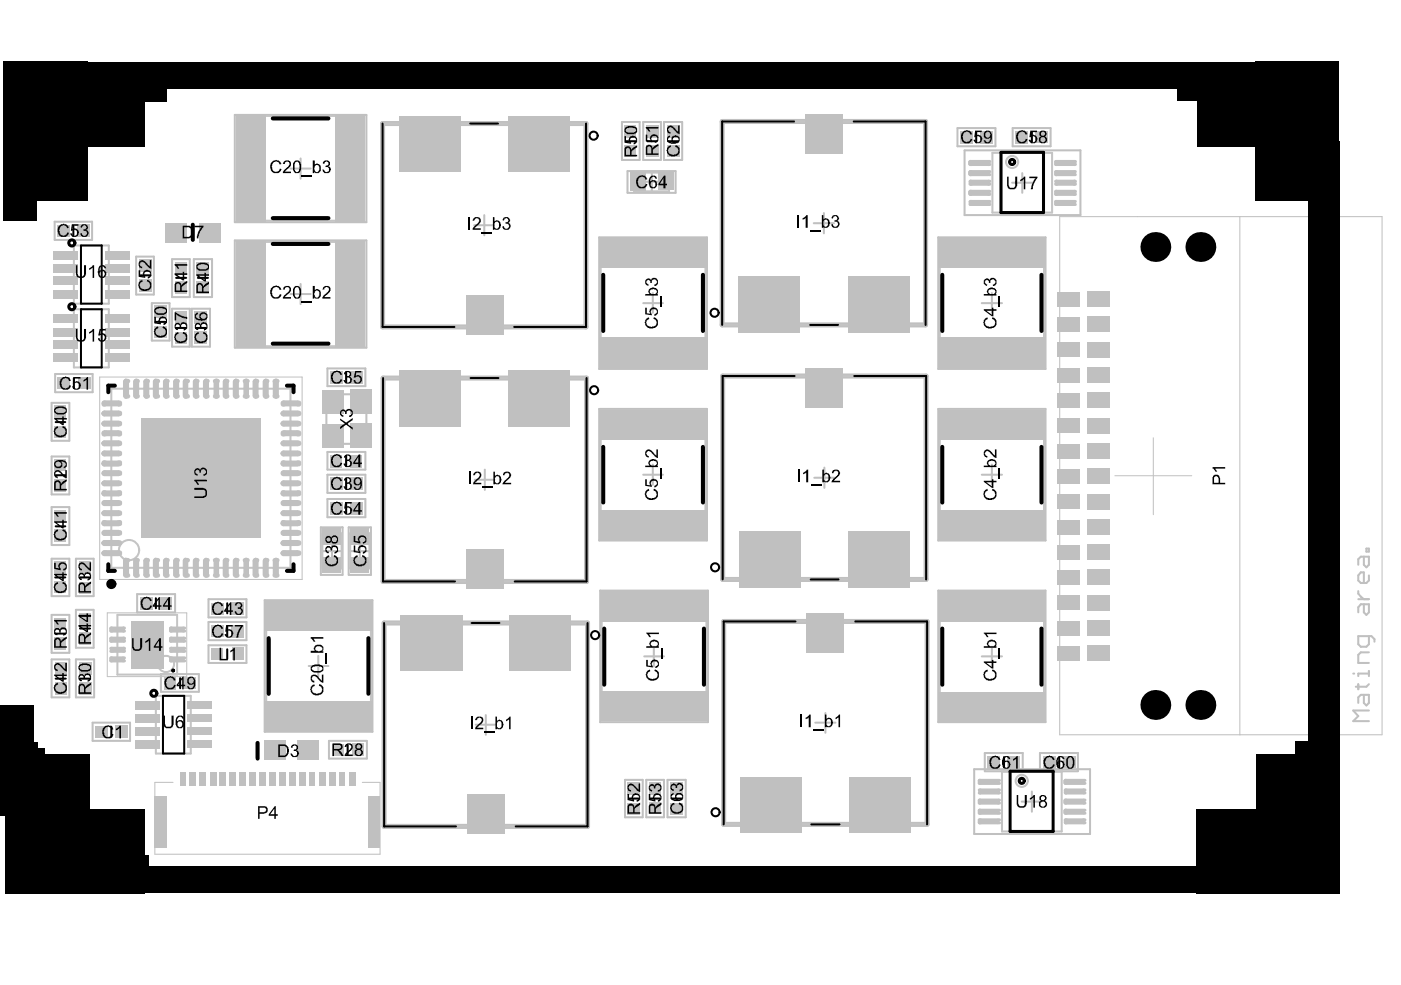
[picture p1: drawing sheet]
<svg xmlns="http://www.w3.org/2000/svg" width="234mm" height="165mm" viewBox="0 0 234 165" stroke-linecap="round" stroke-linejoin="round" font-family="sans-serif">
<g fill="none" stroke="#c0c0c0" stroke-width=".34">
<path d="M39.3 19.2h22v18h-22zM9.1 37.1h6.3v3h-6.3zM48.6 28.2h3.4M50.3 26.5v3.4M79.3 37.7h3.3M81 36v3.4M100.2 39.7h18v22h-18zM104 20.4h3v6.4h-3zM104.9 28.6h8.1v3.7h-8.1zM107.4 30.4h3.1M107.5 20.4h3v6.4h-3zM109 28.9v3.1"/>
<path d="M111 20.4h3.1v6.4h-3.1zM136.1 37.3h3.3M137.8 35.6v3.4M156.9 39.7h17.9v22h-17.9zM160.1 21.4h6.3v3.1h-6.3zM161.3 25.1h19.3v10.9h-19.3zM169.2 30.6h3.4M169.3 21.4h6.4v3.1h-6.4zM170.9 29v3.3M22.8 42.9h2.9v6.4h-2.9zM25.4 50.7h2.9v6.3h-2.9zM28.8 51.6h2.9v6.4h-2.9z"/>
<path d="M28.8 43.3h2.9v6.4h-2.9zM32.1 51.6h3v6.4h-3zM32.4 43.3h3.1v6.4h-3.1zM39.3 40.2h22v18h-22zM48.6 49.2h3.4M50.3 47.5v3.4M107.5 50.7h3.3M109.2 49v3.3M164.1 50.7h3.4M165.8 49v3.3M8.6 76.4h3v6.3h-3zM8.6 67.4h3v6.3h-3z"/>
<path d="M9.2 62.6h6.3v3h-6.3zM31.9 80h3.4M33.6 78.3v3.4M54.6 65.9h6.7v8.3h-6.7zM54.7 61.6h6.4v3h-6.4zM54.7 75.6h6.4v3h-6.4zM54.7 79.4h6.4v3h-6.4zM81.1 78.6v3.3M100.2 68.4h18v22h-18zM107.5 79.4h3.3M109.2 77.7v3.4M136.1 79.9h3.4"/>
<path d="M137.8 78.2v3.4M156.9 68.4h17.9v22h-17.9zM164.1 79.4h3.4M165.8 77.7v3.4M8.6 93.4h3v6.3h-3zM8.6 84.8h3v6.4h-3zM12.7 93.4h3v6.3h-3zM22.9 99.4h6.4v3h-6.4zM53.6 88.2h3.7v8h-3.7zM53.9 92.2h3.2M54.7 83.5h6.4v3h-6.4zM55.5 90.6v3.1"/>
<path d="M58.3 88.2h3.7v8h-3.7zM58.6 92.2h3.2M60.2 90.6v3.1M79.4 80.2h3.3M100.4 98.8h18v22h-18zM156.9 98.8h17.9v22h-17.9zM8.6 110.3h3v6.3h-3zM8.6 102.8h3v6.4h-3zM12.7 110.3h3v6.3h-3zM12.7 102h3v6.3h-3zM26.9 112.7h6.4v3h-6.4zM34.9 100.2h6.3v3.1h-6.3z"/>
<path d="M34.9 104h6.3v3.1h-6.3zM34.9 107.9h6.3v3h-6.3zM44.3 100.4h18v22h-18zM51.6 111.4h3.3M53.2 109.7v3.4M81.2 119.6v3.3M107.7 109.8h3.3M109.3 108.2v3.3M138 119.3v3.3M164.1 109.8h3.4M165.8 108.2v3.3M227.1 114.4v.9"/>
<path d="M228 116.2v1.4l.5 .4 .4-.4v-1.4h-1.4l-.4 .4v1M228.9 118.8h-2.6l.8 1-.8 .8h2.6M228.9 112.7h-1.8v.4M228.9 112.2v.9M228.9 114.4l-.4 .5h-1.8M15.5 120.9h6.2v3h-6.2zM55 123.9h6.3v3h-6.3zM79.5 121.2h3.3M104.5 130.4h3v6.3h-3zM108.1 130.4h2.9v6.3h-2.9zM111.6 130.4h3.1v6.3h-3.1zM136.3 120.9h3.4"/>
<path d="M162.9 128.7h19.4v10.8h-19.4zM164.7 125.9h6.3v3.1h-6.3zM170.8 134.1h3.3M172.5 132.4v3.4M173.9 125.9h6.3v3.1h-6.3z"/>
</g>
<path d="M177.2 36.2h53.9v86.7h-53.9zM207.3 36.2v86.7M16.7 63.1h33.8v33.8h-33.8zM186.4 79.6h12.9M192.8 73.2v12.9M17.9 102.5h13.3v10.7h-13.3zM22.9 107.8h3.3M24.6 106.1v3.3M28.9 130.9h-3v12h37.6v-12h-2.9" fill="none" stroke="#c0c0c0" stroke-width=".17"/>
<path d="M64 20.7h34v34h-34zM120.7 20.3h34.1v34h-34.1zM64.1 63.2h34v34.1h-34zM120.8 62.9h34v34h-34zM64.2 104.2h34v34h-34zM121 103.9h34v34h-34z" fill="none" stroke="#c0c0c0" stroke-width=".85"/>
<circle cx="226.3" cy="112.7" r=".17" fill="#c0c0c0"/>
<path d="M227.1 98.9v.4l.9 .9M228 93.1v1.4l.5 .4 .4-.4v-1.4h-1.4l-.4 .4v1M228.5 91.8h.4v.5h-.4zM228.9 96.2v.9l-.4 .4h-1l-.4-.4v-.9l.4-.5h.5v1.8M227.1 100.2h1.8M228 101.1v1.3l.5 .4 .4-.4v-1.3h-1.4l-.4 .5v.8M228.9 109.1h-1.4l-.4 .4v1.4h1.8M228.9 106.4v1.4l-.4 .4h-1l-.4-.4v-1.4h2.2l.5 .5v.4" fill="none" stroke="#c0c0c0" stroke-width=".34"/>
<g fill="none" stroke="#c4c4c4" stroke-width=".34">
<path d="M40.4 19.4h19.7v17.5h-19.7zM64 20.7h34v34h-34zM106 28.9h5.9v3.1h-5.9zM120.7 20.3h34.1v34h-34.1zM165.9 25.6h10v10h-10zM12.4 41.1h5.8v9.7h-5.8zM12.4 51.7h5.8v9.8h-5.8zM40.4 40.5h19.7v17.4h-19.7zM100.4 40.8h17.6v19.7h-17.6zM157.1 40.8h17.5v19.7h-17.5zM18.6 65h30v30h-30zM64.1 63.2h34v34.1h-34z"/>
<path d="M100.4 69.6h17.6v19.6h-17.6zM120.8 62.9h34v34h-34zM157.1 69.6h17.5v19.6h-17.5zM53.9 89.2h3.2v5.9h-3.2zM58.6 89.2h3.2v5.9h-3.2zM100.6 100h17.5v19.7h-17.5zM157.1 100h17.5v19.7h-17.5zM19.6 102.8h10v10h-10zM26.1 116.4h5.8v9.6h-5.8zM44.5 101.6h17.5v19.6h-17.5zM64.2 104.2h34v34h-34zM121 103.9h34v34h-34z"/>
<path d="M167.5 129.1h10v10h-10z"/>
<circle cx="169.2" cy="27.1" r="1.02"/>
<circle cx="21.6" cy="92" r="1.69"/>
<circle cx="27.8" cy="111.1" r="1.35"/>
<circle cx="170.8" cy="130.6" r="1.02"/>
</g>
<g fill="#000">
<path d="M.8 10.6h23.3v14h-23.3z" fill-rule="evenodd"/>
<path d="M14.1 10.3h196.1v4.5h-196.1z" fill-rule="evenodd"/>
<path d="M.6 10.3h14v23.3h-14z" fill-rule="evenodd"/>
<path d="M23.7 14.1h4.2v2.8h-4.2z" fill-rule="evenodd"/>
<path d="M196.9 14h4.2v2.9h-4.2z" fill-rule="evenodd"/>
<path d="M.6 23.9h5.6v13h-5.6z" fill-rule="evenodd"/>
<path d="M209.9 10.3h14v23.3h-14z" fill-rule="evenodd"/>
<path d="M200.1 10.5h23.2v14h-23.2z" fill-rule="evenodd"/>
<path d="M218.7 23.6h5.3v112.4h-5.3z" fill-rule="evenodd"/>
<path d="M0 118h5.6v18.5h-5.6z" fill-rule="evenodd"/>
<path d="M.9 135.3h23.3v14.1h-23.3z" fill-rule="evenodd"/>
<path d="M3.5 124.2h2.8v4.3h-2.8z" fill-rule="evenodd"/>
<path d="M4.6 125.1h2.8v4.3h-2.8z" fill-rule="evenodd"/>
<path d="M216.6 124h2.9v4.2h-2.9z" fill-rule="evenodd"/>
<path d="M210 126.1h14v23.3h-14z" fill-rule="evenodd"/>
<path d="M1 126.1h14v23.3h-14z" fill-rule="evenodd"/>
<path d="M14.3 144.9h196v4.5h-196z" fill-rule="evenodd"/>
<path d="M22 143h2.9v4.3h-2.9z" fill-rule="evenodd"/>
<path d="M200 135.3h23.2v14.1h-23.2z" fill-rule="evenodd"/>
</g>
<g fill="#000">
<circle cx="193.2" cy="41.3" r="2.5"/>
<circle cx="200.7" cy="41.3" r="2.5"/>
<circle cx="193.2" cy="117.9" r="2.5"/>
<circle cx="200.7" cy="117.9" r="2.5"/>
</g>
<g fill="#c0c0c0">
<path d="M9.2 110.8h2v2h-2z" fill-rule="evenodd"/>
<path d="M9.1 103.4h2v1.9h-2z" fill-rule="evenodd"/>
<path d="M9.1 106.7h2v2h-2z" fill-rule="evenodd"/>
<path d="M9.1 97.3h2v1.9h-2z" fill-rule="evenodd"/>
<path d="M9.1 85.3h1.9v2.1h-1.9z" fill-rule="evenodd"/>
<path d="M9.1 76.8h1.9v1.9h-1.9z" fill-rule="evenodd"/>
<path d="M9.1 71.4h1.9v1.9h-1.9z" fill-rule="evenodd"/>
<path d="M9.6 63.1h2.1v2h-2.1z" fill-rule="evenodd"/>
<path d="M8.9 59.2h4v1.3h-4z" fill-rule="evenodd"/>
<path d="M8.9 57h4v1.3h-4z" fill-rule="evenodd"/>
<path d="M8.9 52.7h4v1.3h-4z" fill-rule="evenodd"/>
<path d="M8.9 46.3h4v1.4h-4z" fill-rule="evenodd"/>
<path d="M8.9 44.2h4v1.3h-4z" fill-rule="evenodd"/>
<path d="M9.6 37.6h2v1.9h-2z" fill-rule="evenodd"/>
<path d="M18.5 109.8h2.1l.3 .2v.5l-.3 .3h-2.1l-.2-.3v-.5z" fill-rule="evenodd"/>
<path d="M18.5 106.5h2.2l.3 .2v.5l-.3 .3h-2.2l-.2-.3v-.5z" fill-rule="evenodd"/>
<path d="M18.5 104.8h2.2l.2 .2v.6l-.2 .2h-2.2l-.2-.2v-.6z" fill-rule="evenodd"/>
<path d="M17.3 92h2.6l.3 .4v.2l-.3 .4h-2.6l-.4-.4v-.2z" fill-rule="evenodd"/>
<path d="M17.3 90.3h2.6l.4 .4v.2l-.4 .4h-2.6l-.4-.4v-.2z" fill-rule="evenodd"/>
<path d="M17.3 87h2.6l.3 .4v.2l-.3 .4h-2.6l-.4-.4v-.2z" fill-rule="evenodd"/>
<path d="M17.3 85.3h2.6l.4 .4v.2l-.4 .4h-2.6l-.4-.4v-.2z" fill-rule="evenodd"/>
<path d="M17.3 83.6h2.6l.4 .5v.1l-.4 .4h-2.6l-.3-.4v-.1z" fill-rule="evenodd"/>
<path d="M17.3 80.3h2.6l.4 .5v.1l-.4 .4h-2.6l-.4-.4v-.1z" fill-rule="evenodd"/>
<path d="M17.3 78.6h2.6l.4 .5v.1l-.4 .5h-2.6l-.3-.5v-.1z" fill-rule="evenodd"/>
<path d="M17.3 77h2.5l.4 .5v.1l-.4 .4h-2.5l-.4-.4v-.1z" fill-rule="evenodd"/>
<path d="M17.3 73.6h2.6l.4 .5v.1l-.4 .5h-2.6l-.4-.5v-.1z" fill-rule="evenodd"/>
<path d="M17.4 71.9h2.5l.4 .5v.1l-.4 .5h-2.5l-.4-.5v-.1z" fill-rule="evenodd"/>
<path d="M17.3 70.3h2.6l.3 .5v.1l-.3 .5h-2.6l-.4-.5v-.1z" fill-rule="evenodd"/>
<path d="M17.3 67h2.6l.4 .4v.1l-.4 .5h-2.6l-.3-.5v-.1z" fill-rule="evenodd"/>
<path d="M22.6 123.8h4.1v1.4h-4.1z" fill-rule="evenodd"/>
<path d="M22.6 119.4h4.1v1.4h-4.1z" fill-rule="evenodd"/>
<path d="M22.6 117.3h4.1v1.4h-4.1z" fill-rule="evenodd"/>
<path d="M23.4 99.9h2.1v2h-2.1z" fill-rule="evenodd"/>
<path d="M22.7 63.3h.1l.5 .4v2.6l-.5 .4h-.1l-.4-.4v-2.6z" fill-rule="evenodd"/>
<path d="M24.4 63.3h.1l.5 .4v2.6l-.5 .4h-.1l-.5-.4v-2.6z" fill-rule="evenodd"/>
<path d="M25.9 63.3h.2l.5 .4v2.6l-.5 .4h-.2l-.3-.4v-2.6z" fill-rule="evenodd"/>
<path d="M25.8 51.1h2v2.1h-2z" fill-rule="evenodd"/>
<path d="M23.3 43.4h2v2.1h-2z" fill-rule="evenodd"/>
<path d="M30.7 113.3h2v1.9h-2z" fill-rule="evenodd"/>
<path d="M29.4 63.3h.1l.5 .4v2.6l-.5 .4h-.1l-.5-.4v-2.6z" fill-rule="evenodd"/>
<path d="M30.9 63.3h.2l.4 .4v2.6l-.4 .4h-.2l-.4-.4v-2.6z" fill-rule="evenodd"/>
<path d="M32.7 63.3h.1l.5 .4v2.6l-.5 .4h-.1l-.5-.4v-2.6z" fill-rule="evenodd"/>
<path d="M32.6 52.1h2v2.1h-2z" fill-rule="evenodd"/>
<path d="M29.3 52.1h1.9v2.1h-1.9z" fill-rule="evenodd"/>
<path d="M29.4 43.9h1.9v2h-1.9z" fill-rule="evenodd"/>
<path d="M38.7 104.5h2v2.1h-2z" fill-rule="evenodd"/>
<path d="M36 63.3h.3l.3 .4v2.6l-.3 .4h-.3l-.3-.4v-2.6z" fill-rule="evenodd"/>
<path d="M37.7 63.3h.1l.4 .4v2.6l-.4 .4h-.1l-.5-.4v-2.6z" fill-rule="evenodd"/>
<path d="M39.3 63.3h.2l.4 .4v2.6l-.4 .4h-.2l-.4-.4v-2.6z" fill-rule="evenodd"/>
<path d="M41 63.3h.3l.3 .4v2.6l-.3 .4h-.3l-.3-.4v-2.6z" fill-rule="evenodd"/>
<path d="M44.1 123.8h3.6v3.3h-3.6z" fill-rule="evenodd"/>
<path d="M44.3 63.3h.2l.4 .4v2.6l-.4 .4h-.2l-.4-.4v-2.6z" fill-rule="evenodd"/>
<path d="M46 63.3h.3l.3 .4v2.6l-.3 .4h-.3l-.4-.4v-2.6z" fill-rule="evenodd"/>
<path d="M49.8 123.8h3.6v3.3h-3.6z" fill-rule="evenodd"/>
<path d="M58.9 124.3h1.9v2.1h-1.9z" fill-rule="evenodd"/>
<path d="M58.6 84h2v2h-2z" fill-rule="evenodd"/>
<path d="M58.6 76.1h1.9v2h-1.9z" fill-rule="evenodd"/>
<path d="M58.6 79.9h2v2h-2z" fill-rule="evenodd"/>
<path d="M104.9 130.9h2.1v2h-2.1z" fill-rule="evenodd"/>
<path d="M105.3 28.9h2.7v3h-2.7z" fill-rule="evenodd"/>
<path d="M104.4 24.2h2v2h-2z" fill-rule="evenodd"/>
<path d="M112.1 130.9h2v2h-2z" fill-rule="evenodd"/>
<path d="M111.5 24.2h2.1v2h-2.1z" fill-rule="evenodd"/>
<path d="M160.6 21.9h2v2.1h-2z" fill-rule="evenodd"/>
<path d="M165.2 126.5h2v2h-2z" fill-rule="evenodd"/>
<path d="M174.4 126.5h2v2h-2z" fill-rule="evenodd"/>
<path d="M173.1 22h2v2h-2z" fill-rule="evenodd"/>
<path d="M178.1 136.9h3.1l.3 .2v.5l-.3 .3h-3.1l-.2-.3v-.5z" fill-rule="evenodd"/>
<path d="M178 133.6h3.2l.3 .2v.5l-.3 .3h-3.2l-.2-.3v-.5z" fill-rule="evenodd"/>
<path d="M178.1 131.9h3.1l.3 .2v.5l-.3 .3h-3.1l-.2-.3v-.5z" fill-rule="evenodd"/>
<path d="M178 130.3h3.2l.2 .2v.5l-.2 .3h-3.2l-.2-.3v-.5z" fill-rule="evenodd"/>
<path d="M177.8 126.5h2v1.9h-2z" fill-rule="evenodd"/>
<path d="M9.2 114.1h2v2h-2z" fill-rule="evenodd"/>
<path d="M9.1 88.6h1.9v2.1h-1.9z" fill-rule="evenodd"/>
<path d="M9.1 93.9h2v2h-2z" fill-rule="evenodd"/>
<path d="M9.1 80.2h1.9v2h-1.9z" fill-rule="evenodd"/>
<path d="M9.1 67.9h1.9v2h-1.9z" fill-rule="evenodd"/>
<path d="M8.9 48.5h4v1.4h-4z" fill-rule="evenodd"/>
<path d="M8.9 54.9h4v1.3h-4z" fill-rule="evenodd"/>
<path d="M8.9 42h4v1.3h-4z" fill-rule="evenodd"/>
<path d="M19.3 121.4h2v2h-2z" fill-rule="evenodd"/>
<path d="M15.9 121.4h2v1.9h-2z" fill-rule="evenodd"/>
<path d="M18.6 108.2h2.1l.3 .2v.5l-.3 .3h-2.1l-.2-.3v-.5z" fill-rule="evenodd"/>
<path d="M17.3 88.6h2.6l.4 .4v.2l-.4 .4h-2.6l-.3-.4v-.2z" fill-rule="evenodd"/>
<path d="M17.3 82h2.6l.3 .4v.2l-.3 .4h-2.6l-.4-.4v-.2z" fill-rule="evenodd"/>
<path d="M17.3 75.3h2.6l.4 .5v.1l-.4 .5h-2.6l-.4-.5v-.1z" fill-rule="evenodd"/>
<path d="M17.3 68.6h2.6l.4 .5v.1l-.4 .5h-2.6l-.4-.5v-.1z" fill-rule="evenodd"/>
<path d="M25.9 133.2h2v8.7h-2z" fill-rule="evenodd"/>
<path d="M22.6 121.6h4.1v1.4h-4.1z" fill-rule="evenodd"/>
<path d="M25.9 93.3h.2l.5 .4v2.5l-.5 .4h-.2l-.3-.4v-2.5z" fill-rule="evenodd"/>
<path d="M24.4 93.3h.1l.5 .4v2.5l-.5 .4h-.1l-.5-.4v-2.5z" fill-rule="evenodd"/>
<path d="M22.7 93.3h.1l.5 .4v2.5l-.5 .4h-.1l-.4-.4v-2.5z" fill-rule="evenodd"/>
<path d="M23.3 46.7h2v2.1h-2z" fill-rule="evenodd"/>
<path d="M25.8 54.5h2v2h-2z" fill-rule="evenodd"/>
<path d="M33.4 129.1h1v2.3h-1z" fill-rule="evenodd"/>
<path d="M31.7 129.1h1v2.3h-1z" fill-rule="evenodd"/>
<path d="M30.1 129.1h1v2.3h-1z" fill-rule="evenodd"/>
<path d="M32.7 93.3h.1l.5 .4v2.5l-.5 .4h-.1l-.5-.4v-2.5z" fill-rule="evenodd"/>
<path d="M30.9 93.3h.2l.4 .4v2.5l-.4 .4h-.2l-.4-.4v-2.5z" fill-rule="evenodd"/>
<path d="M29.4 93.3h.1l.5 .4v2.5l-.5 .4h-.1l-.5-.4v-2.5z" fill-rule="evenodd"/>
<path d="M32.6 55.4h2v2.1h-2z" fill-rule="evenodd"/>
<path d="M29.3 55.5h1.9v2h-1.9z" fill-rule="evenodd"/>
<path d="M29.4 47.2h1.9v2h-1.9z" fill-rule="evenodd"/>
<path d="M40.1 129.1h1v2.3h-1z" fill-rule="evenodd"/>
<path d="M38.4 129.1h1v2.3h-1z" fill-rule="evenodd"/>
<path d="M36.7 129.1h1v2.3h-1z" fill-rule="evenodd"/>
<path d="M38.7 100.7h2v2.1h-2z" fill-rule="evenodd"/>
<path d="M38.8 108.3h1.9v2.1h-1.9z" fill-rule="evenodd"/>
<path d="M41 93.3h.3l.3 .4v2.5l-.3 .4h-.3l-.3-.4v-2.5z" fill-rule="evenodd"/>
<path d="M39.3 93.3h.2l.4 .4v2.5l-.4 .4h-.2l-.4-.4v-2.5z" fill-rule="evenodd"/>
<path d="M37.7 93.3h.1l.4 .4v2.5l-.4 .4h-.1l-.5-.4v-2.5z" fill-rule="evenodd"/>
<path d="M36 93.3h.3l.3 .4v2.5l-.3 .4h-.3l-.3-.4v-2.5z" fill-rule="evenodd"/>
<path d="M45.1 129.1h1v2.3h-1z" fill-rule="evenodd"/>
<path d="M43.4 129.1h1v2.3h-1z" fill-rule="evenodd"/>
<path d="M46.7 129.1h1v2.3h-1z" fill-rule="evenodd"/>
<path d="M46 93.3h.3l.3 .4v2.5l-.3 .4h-.3l-.4-.4v-2.5z" fill-rule="evenodd"/>
<path d="M44.3 93.3h.2l.4 .4v2.5l-.4 .4h-.2l-.4-.4v-2.5z" fill-rule="evenodd"/>
<path d="M50.1 129.1h1v2.3h-1z" fill-rule="evenodd"/>
<path d="M51.8 129.1h.9v2.3h-.9z" fill-rule="evenodd"/>
<path d="M53.4 129.1h1v2.3h-1z" fill-rule="evenodd"/>
<path d="M56.8 129.1h.9v2.3h-.9z" fill-rule="evenodd"/>
<path d="M58.4 129.1h1v2.3h-1z" fill-rule="evenodd"/>
<path d="M58.6 88.5h3.1v2.7h-3.1z" fill-rule="evenodd"/>
<path d="M58.6 93.1h3.1v2.6h-3.1z" fill-rule="evenodd"/>
<path d="M58.6 62h2v2.1h-2z" fill-rule="evenodd"/>
<path d="M56.1 19.2h5v18h-5z" fill-rule="evenodd"/>
<path d="M104.9 134.3h2.1v2h-2.1z" fill-rule="evenodd"/>
<path d="M104.4 20.9h2v2h-2z" fill-rule="evenodd"/>
<path d="M112.1 134.3h2v2h-2z" fill-rule="evenodd"/>
<path d="M111.5 20.9h2.1v2h-2.1z" fill-rule="evenodd"/>
<path d="M178 135.3h3.2l.2 .2v.5l-.2 .3h-3.2l-.2-.3v-.5z" fill-rule="evenodd"/>
<path d="M56.1 40.2h5v18h-5z" fill-rule="evenodd"/>
<path d="M31.3 123.8h4.1v1.3h-4.1z" fill-rule="evenodd"/>
<path d="M31.3 117.3h4.1v1.3h-4.1z" fill-rule="evenodd"/>
<path d="M31.3 119.4h4.1v1.3h-4.1z" fill-rule="evenodd"/>
<path d="M27.4 113.3h2v2h-2z" fill-rule="evenodd"/>
<path d="M13.2 110.8h2v2h-2z" fill-rule="evenodd"/>
<path d="M28.5 109.8h2.1l.3 .2v.5l-.3 .3h-2.1l-.2-.3v-.5z" fill-rule="evenodd"/>
<path d="M13.3 105.8h1.9v2h-1.9z" fill-rule="evenodd"/>
<path d="M35.3 104.6h2v2h-2z" fill-rule="evenodd"/>
<path d="M28.5 104.8h2.2l.2 .2v.6l-.2 .2h-2.2l-.2-.2v-.6z" fill-rule="evenodd"/>
<path d="M28.5 106.5h2.2l.3 .2v.5l-.3 .3h-2.2l-.2-.3v-.5z" fill-rule="evenodd"/>
<path d="M26.7 99.9h2.1v2h-2.1z" fill-rule="evenodd"/>
<path d="M13.3 97.3h1.9v2h-1.9z" fill-rule="evenodd"/>
<path d="M13 63.1h2.1v1.9h-2.1z" fill-rule="evenodd"/>
<path d="M20.9 63.3h.3l.4 .4v2.6l-.4 .4h-.3l-.3-.4v-2.6z" fill-rule="evenodd"/>
<path d="M27.7 63.3h.1l.5 .4v2.6l-.5 .4h-.1l-.5-.4v-2.6z" fill-rule="evenodd"/>
<path d="M34.4 63.3h.1l.4 .4v2.6l-.4 .4h-.1l-.5-.4v-2.6z" fill-rule="evenodd"/>
<path d="M17.6 59.2h4.1v1.3h-4.1z" fill-rule="evenodd"/>
<path d="M17.6 57h4.1v1.3h-4.1z" fill-rule="evenodd"/>
<path d="M17.6 52.7h4.1v1.3h-4.1z" fill-rule="evenodd"/>
<path d="M32.9 43.9h2v2h-2z" fill-rule="evenodd"/>
<path d="M17.6 46.3h4.1v1.4h-4.1z" fill-rule="evenodd"/>
<path d="M17.6 44.2h4.1v1.3h-4.1z" fill-rule="evenodd"/>
<path d="M12.9 37.6h2.1v2h-2.1z" fill-rule="evenodd"/>
<path d="M27.6 37.2h3.6v3.3h-3.6z" fill-rule="evenodd"/>
<path d="M33.3 37.2h3.6v3.3h-3.6z" fill-rule="evenodd"/>
<path d="M55.6 124.4h1.9v2h-1.9z" fill-rule="evenodd"/>
<path d="M44.3 117.2h18v5h-18z" fill-rule="evenodd"/>
<path d="M47.3 90.3h2.5l.5 .4v.2l-.5 .4h-2.5l-.4-.4v-.2z" fill-rule="evenodd"/>
<path d="M47.3 92h2.5l.4 .4v.2l-.4 .4h-2.5l-.4-.4v-.2z" fill-rule="evenodd"/>
<path d="M55.3 84h2v2h-2z" fill-rule="evenodd"/>
<path d="M47.3 83.6h2.5l.5 .5v.1l-.5 .4h-2.5l-.3-.4v-.1z" fill-rule="evenodd"/>
<path d="M47.3 85.3h2.5l.5 .4v.2l-.5 .4h-2.5l-.4-.4v-.2z" fill-rule="evenodd"/>
<path d="M47.3 87h2.5l.4 .4v.2l-.4 .4h-2.5l-.4-.4v-.2z" fill-rule="evenodd"/>
<path d="M55.3 76.1h1.9v2h-1.9z" fill-rule="evenodd"/>
<path d="M55.3 79.9h2v2h-2z" fill-rule="evenodd"/>
<path d="M47.3 77h2.5l.4 .5v.1l-.4 .4h-2.5l-.4-.4v-.1z" fill-rule="evenodd"/>
<path d="M47.3 78.6h2.5l.5 .5v.1l-.5 .5h-2.5l-.3-.5v-.1z" fill-rule="evenodd"/>
<path d="M47.3 80.3h2.5l.5 .5v.1l-.5 .4h-2.5l-.4-.4v-.1z" fill-rule="evenodd"/>
<path d="M58.5 70.8h3.6v4.1h-3.6z" fill-rule="evenodd"/>
<path d="M53.8 70.9h3.7v4h-3.7z" fill-rule="evenodd"/>
<path d="M47.3 70.3h2.5l.4 .5v.1l-.4 .5h-2.5l-.4-.5v-.1z" fill-rule="evenodd"/>
<path d="M47.4 71.9h2.4l.5 .5v.1l-.5 .5h-2.4l-.4-.5v-.1z" fill-rule="evenodd"/>
<path d="M47.3 73.6h2.5l.5 .5v.1l-.5 .5h-2.5l-.4-.5v-.1z" fill-rule="evenodd"/>
<path d="M42.6 63.3h.2l.4 .4v2.6l-.4 .4h-.2l-.4-.4v-2.6z" fill-rule="evenodd"/>
<path d="M47.3 67h2.5l.5 .4v.1l-.5 .5h-2.5l-.3-.5v-.1z" fill-rule="evenodd"/>
<path d="M108.6 130.9h1.9v2h-1.9z" fill-rule="evenodd"/>
<path d="M100.2 56.5h18v5h-18z" fill-rule="evenodd"/>
<path d="M110 28.9h2.6v2.9h-2.6z" fill-rule="evenodd"/>
<path d="M108.1 24.3h2v1.9h-2z" fill-rule="evenodd"/>
<path d="M163.7 136.9h3.2l.2 .2v.5l-.2 .3h-3.2l-.2-.3v-.5z" fill-rule="evenodd"/>
<path d="M163.7 133.6h3.2l.3 .2v.5l-.3 .3h-3.2l-.2-.3v-.5z" fill-rule="evenodd"/>
<path d="M163.8 131.9h3.1l.3 .2v.5l-.3 .3h-3.1l-.2-.3v-.5z" fill-rule="evenodd"/>
<path d="M163.7 130.3h3.2l.2 .2v.5l-.2 .3h-3.2l-.2-.3v-.5z" fill-rule="evenodd"/>
<path d="M168.5 126.5h2v2h-2z" fill-rule="evenodd"/>
<path d="M162.2 30.1h3.1l.3 .2v.5l-.3 .3h-3.1l-.3-.3v-.5z" fill-rule="evenodd"/>
<path d="M162.1 31.7h3.2l.3 .3v.5l-.3 .3h-3.2l-.2-.3v-.5z" fill-rule="evenodd"/>
<path d="M162.2 33.4h3.1l.3 .3v.5l-.3 .3h-3.1l-.3-.3v-.5z" fill-rule="evenodd"/>
<path d="M163.9 21.9h2v2.1h-2z" fill-rule="evenodd"/>
<path d="M169.8 21.9h2v2.1h-2z" fill-rule="evenodd"/>
<path d="M162.1 26.8h3.2l.3 .2v.5l-.3 .3h-3.2l-.2-.3v-.5z" fill-rule="evenodd"/>
<path d="M176.7 103.9h3.8v2.4h-3.8z" fill-rule="evenodd"/>
<path d="M181.8 103.8h3.8v2.5h-3.8z" fill-rule="evenodd"/>
<path d="M176.7 99.6h3.8v2.5h-3.8z" fill-rule="evenodd"/>
<path d="M181.8 99.5h3.8v2.6h-3.8z" fill-rule="evenodd"/>
<path d="M176.7 91.2h3.8v2.4h-3.8z" fill-rule="evenodd"/>
<path d="M181.8 91.1h3.8v2.5h-3.8z" fill-rule="evenodd"/>
<path d="M176.7 78.5h3.8v2.4h-3.8z" fill-rule="evenodd"/>
<path d="M181.8 78.4h3.8v2.5h-3.8z" fill-rule="evenodd"/>
<path d="M176.7 70h3.8v2.5h-3.8z" fill-rule="evenodd"/>
<path d="M181.8 69.9h3.8v2.6h-3.8z" fill-rule="evenodd"/>
<path d="M176.7 65.8h3.8v2.4h-3.8z" fill-rule="evenodd"/>
<path d="M181.8 65.7h3.8v2.5h-3.8z" fill-rule="evenodd"/>
<path d="M176.7 57.3h3.8v2.5h-3.8z" fill-rule="evenodd"/>
<path d="M181.8 57.2h3.8v2.6h-3.8z" fill-rule="evenodd"/>
<path d="M176.6 30.1h3.1l.3 .2v.5l-.3 .3h-3.1l-.3-.3v-.5z" fill-rule="evenodd"/>
<path d="M176.5 31.7h3.2l.3 .3v.5l-.3 .3h-3.2l-.3-.3v-.5z" fill-rule="evenodd"/>
<path d="M176.5 33.4h3.1l.3 .3v.5l-.3 .3h-3.1l-.3-.3v-.5z" fill-rule="evenodd"/>
<path d="M176.5 26.8h3.2l.3 .2v.5l-.3 .3h-3.2l-.3-.3v-.5z" fill-rule="evenodd"/>
<path d="M35.1 129.1h1v2.3h-1z" fill-rule="evenodd"/>
<path d="M35.3 100.8h2v2h-2z" fill-rule="evenodd"/>
<path d="M13.2 114.1h2v2h-2z" fill-rule="evenodd"/>
<path d="M13.3 102.6h1.9v1.9h-1.9z" fill-rule="evenodd"/>
<path d="M35.4 108.3h1.9v2h-1.9z" fill-rule="evenodd"/>
<path d="M21.9 103.9h5.5v7.9h-5.5z" fill-rule="evenodd"/>
<path d="M28.6 108.2h2.1l.3 .2v.5l-.3 .3h-2.1l-.3-.3v-.5z" fill-rule="evenodd"/>
<path d="M31.3 121.6h4.1v1.3h-4.1z" fill-rule="evenodd"/>
<path d="M13.3 93.9h1.9v2h-1.9z" fill-rule="evenodd"/>
<path d="M34.4 93.3h.1l.4 .4v2.5l-.4 .4h-.1l-.5-.4v-2.5z" fill-rule="evenodd"/>
<path d="M27.7 93.3h.1l.5 .4v2.5l-.5 .4h-.1l-.5-.4v-2.5z" fill-rule="evenodd"/>
<path d="M20.9 93.3h.3l.4 .4v2.5l-.4 .4h-.3l-.3-.4v-2.5z" fill-rule="evenodd"/>
<path d="M32.9 47.2h2v2h-2z" fill-rule="evenodd"/>
<path d="M17.6 48.5h4.1v1.4h-4.1z" fill-rule="evenodd"/>
<path d="M17.6 54.9h4.1v1.3h-4.1z" fill-rule="evenodd"/>
<path d="M17.6 42h4.1v1.3h-4.1z" fill-rule="evenodd"/>
<path d="M41.7 129.1h1v2.3h-1z" fill-rule="evenodd"/>
<path d="M48.4 129.1h1v2.3h-1z" fill-rule="evenodd"/>
<path d="M55.1 129.1h1v2.3h-1z" fill-rule="evenodd"/>
<path d="M61.6 133.2h1.9v8.7h-1.9z" fill-rule="evenodd"/>
<path d="M44.3 100.6h18v5h-18z" fill-rule="evenodd"/>
<path d="M54 88.5h3v2.7h-3z" fill-rule="evenodd"/>
<path d="M54 93.1h3v2.6h-3z" fill-rule="evenodd"/>
<path d="M47.3 75.3h2.5l.5 .5v.1l-.5 .5h-2.5l-.4-.5v-.1z" fill-rule="evenodd"/>
<path d="M47.3 82h2.5l.4 .4v.2l-.4 .4h-2.5l-.4-.4v-.2z" fill-rule="evenodd"/>
<path d="M47.3 88.6h2.5l.5 .4v.2l-.5 .4h-2.5l-.3-.4v-.2z" fill-rule="evenodd"/>
<path d="M42.6 93.3h.2l.4 .4v2.5l-.4 .4h-.2l-.4-.4v-2.5z" fill-rule="evenodd"/>
<path d="M55.3 62h2v2.1h-2z" fill-rule="evenodd"/>
<path d="M58.5 65.2h3.6v4h-3.6z" fill-rule="evenodd"/>
<path d="M53.8 65.3h3.7v3.9h-3.7z" fill-rule="evenodd"/>
<path d="M47.3 68.6h2.5l.5 .5v.1l-.5 .5h-2.5l-.4-.5v-.1z" fill-rule="evenodd"/>
<path d="M39.4 19.2h5v18h-5z" fill-rule="evenodd"/>
<path d="M78.1 132.8h6.3v6.7h-6.3z" fill-rule="evenodd"/>
<path d="M66.9 102.9h10.4v9.3h-10.4z" fill-rule="evenodd"/>
<path d="M77.9 91.8h6.4v6.7h-6.4z" fill-rule="evenodd"/>
<path d="M66.8 62h10.3v9.4h-10.3z" fill-rule="evenodd"/>
<path d="M77.8 49.3h6.4v6.7h-6.4z" fill-rule="evenodd"/>
<path d="M66.7 19.4h10.3v9.3h-10.3z" fill-rule="evenodd"/>
<path d="M108.6 134.2h1.9v2h-1.9z" fill-rule="evenodd"/>
<path d="M100.4 115.6h18v5h-18z" fill-rule="evenodd"/>
<path d="M100.2 85.2h18v5h-18z" fill-rule="evenodd"/>
<path d="M108.1 20.9h2v2h-2z" fill-rule="evenodd"/>
<path d="M123.7 129.9h10.3v9.3h-10.3z" fill-rule="evenodd"/>
<path d="M134.9 102.6h6.2v6.7h-6.2z" fill-rule="evenodd"/>
<path d="M123.5 88.9h10.4v9.4h-10.4z" fill-rule="evenodd"/>
<path d="M134.7 61.6h6.3v6.6h-6.3z" fill-rule="evenodd"/>
<path d="M123.5 46.3h10.3v9.4h-10.3z" fill-rule="evenodd"/>
<path d="M134.6 19.1h6.3v6.6h-6.3z" fill-rule="evenodd"/>
<path d="M163.7 135.3h3.2l.2 .2v.5l-.2 .3h-3.2l-.2-.3v-.5z" fill-rule="evenodd"/>
<path d="M162.1 28.4h3.1l.3 .3v.5l-.3 .3h-3.1l-.2-.3v-.5z" fill-rule="evenodd"/>
<path d="M176.7 108.1h3.8v2.4h-3.8z" fill-rule="evenodd"/>
<path d="M181.8 108h3.8v2.5h-3.8z" fill-rule="evenodd"/>
<path d="M176.7 95.4h3.8v2.4h-3.8z" fill-rule="evenodd"/>
<path d="M176.7 86.9h3.8v2.5h-3.8z" fill-rule="evenodd"/>
<path d="M176.7 82.7h3.8v2.5h-3.8z" fill-rule="evenodd"/>
<path d="M176.7 74.2h3.8v2.5h-3.8z" fill-rule="evenodd"/>
<path d="M181.8 74.2h3.8v2.5h-3.8z" fill-rule="evenodd"/>
<path d="M181.8 82.6h3.8v2.6h-3.8z" fill-rule="evenodd"/>
<path d="M181.8 86.8h3.8v2.6h-3.8z" fill-rule="evenodd"/>
<path d="M181.8 95.3h3.8v2.5h-3.8z" fill-rule="evenodd"/>
<path d="M176.7 61.5h3.8v2.5h-3.8z" fill-rule="evenodd"/>
<path d="M176.7 53.1h3.8v2.4h-3.8z" fill-rule="evenodd"/>
<path d="M176.7 48.8h3.8v2.5h-3.8z" fill-rule="evenodd"/>
<path d="M181.8 48.8h3.8v2.5h-3.8z" fill-rule="evenodd"/>
<path d="M181.8 53h3.8v2.5h-3.8z" fill-rule="evenodd"/>
<path d="M181.8 61.5h3.8v2.5h-3.8z" fill-rule="evenodd"/>
<path d="M176.5 28.4h3.1l.3 .3v.5l-.3 .3h-3.1l-.3-.3v-.5z" fill-rule="evenodd"/>
<path d="M39.4 40.2h5v18h-5z" fill-rule="evenodd"/>
<path d="M100.2 39.9h18v5h-18z" fill-rule="evenodd"/>
<path d="M100.2 68.6h18v5h-18z" fill-rule="evenodd"/>
<path d="M100.4 98.9h18v5.1h-18z" fill-rule="evenodd"/>
<path d="M156.9 56.5h17.9v5h-17.9z" fill-rule="evenodd"/>
<path d="M142 129.9h10.3v9.3h-10.3z" fill-rule="evenodd"/>
<path d="M156.9 115.7h17.9v5h-17.9z" fill-rule="evenodd"/>
<path d="M85.2 102.9h10.3v9.3h-10.3z" fill-rule="evenodd"/>
<path d="M156.9 85.3h17.9v5h-17.9z" fill-rule="evenodd"/>
<path d="M141.8 88.9h10.3v9.4h-10.3z" fill-rule="evenodd"/>
<path d="M141.7 46.3h10.3v9.4h-10.3z" fill-rule="evenodd"/>
<path d="M85 62h10.4v9.4h-10.4z" fill-rule="evenodd"/>
<path d="M85 19.4h10.3v9.3h-10.3z" fill-rule="evenodd"/>
<path d="M23.6 70h20v20h-20z" fill-rule="evenodd"/>
<path d="M156.9 39.9h17.9v5h-17.9z" fill-rule="evenodd"/>
<path d="M156.9 68.6h17.9v5h-17.9z" fill-rule="evenodd"/>
<path d="M156.9 98.9h17.9v5.1h-17.9z" fill-rule="evenodd"/>
</g>
<g fill="#c0c0c0">
<circle cx="20.6" cy="110.5" r=".25"/>
<circle cx="20.6" cy="110" r=".25"/>
<circle cx="18.5" cy="110" r=".25"/>
<circle cx="18.5" cy="110.5" r=".25"/>
<circle cx="20.6" cy="107.2" r=".25"/>
<circle cx="20.6" cy="106.7" r=".25"/>
<circle cx="18.5" cy="106.7" r=".25"/>
<circle cx="18.5" cy="107.2" r=".25"/>
<circle cx="20.6" cy="105.6" r=".25"/>
<circle cx="20.6" cy="105" r=".25"/>
<circle cx="18.5" cy="105" r=".25"/>
<circle cx="18.5" cy="105.6" r=".25"/>
<circle cx="17.3" cy="92.4" r=".38"/>
<circle cx="17.3" cy="92.6" r=".38"/>
<circle cx="19.9" cy="92.6" r=".38"/>
<circle cx="19.9" cy="92.4" r=".38"/>
<circle cx="17.3" cy="90.7" r=".38"/>
<circle cx="17.3" cy="90.9" r=".38"/>
<circle cx="19.9" cy="90.9" r=".38"/>
<circle cx="19.9" cy="90.7" r=".38"/>
<circle cx="17.3" cy="87.4" r=".38"/>
<circle cx="17.3" cy="87.6" r=".38"/>
<circle cx="19.9" cy="87.6" r=".38"/>
<circle cx="19.9" cy="87.4" r=".38"/>
<circle cx="17.3" cy="85.7" r=".38"/>
<circle cx="17.3" cy="85.9" r=".38"/>
<circle cx="19.9" cy="85.9" r=".38"/>
<circle cx="19.9" cy="85.7" r=".38"/>
<circle cx="17.3" cy="84.1" r=".38"/>
<circle cx="17.3" cy="84.2" r=".38"/>
<circle cx="19.9" cy="84.2" r=".38"/>
<circle cx="19.9" cy="84.1" r=".38"/>
<circle cx="17.3" cy="80.8" r=".38"/>
<circle cx="17.3" cy="80.9" r=".38"/>
<circle cx="19.9" cy="80.9" r=".38"/>
<circle cx="19.9" cy="80.8" r=".38"/>
<circle cx="17.3" cy="79.1" r=".38"/>
<circle cx="17.3" cy="79.2" r=".38"/>
<circle cx="19.9" cy="79.2" r=".38"/>
<circle cx="19.9" cy="79.1" r=".38"/>
<circle cx="17.3" cy="77.4" r=".38"/>
<circle cx="17.3" cy="77.6" r=".38"/>
<circle cx="19.9" cy="77.6" r=".38"/>
<circle cx="19.9" cy="77.4" r=".38"/>
<circle cx="17.3" cy="74.1" r=".38"/>
<circle cx="17.3" cy="74.2" r=".38"/>
<circle cx="19.9" cy="74.2" r=".38"/>
<circle cx="19.9" cy="74.1" r=".38"/>
<circle cx="17.3" cy="72.4" r=".38"/>
<circle cx="17.3" cy="72.6" r=".38"/>
<circle cx="19.9" cy="72.6" r=".38"/>
<circle cx="19.9" cy="72.4" r=".38"/>
<circle cx="17.3" cy="70.8" r=".38"/>
<circle cx="17.3" cy="70.9" r=".38"/>
<circle cx="19.9" cy="70.9" r=".38"/>
<circle cx="19.9" cy="70.8" r=".38"/>
<circle cx="17.3" cy="67.4" r=".38"/>
<circle cx="17.3" cy="67.6" r=".38"/>
<circle cx="19.9" cy="67.6" r=".38"/>
<circle cx="19.9" cy="67.4" r=".38"/>
<circle cx="22.7" cy="66.3" r=".38"/>
<circle cx="22.8" cy="66.3" r=".38"/>
<circle cx="22.8" cy="63.7" r=".38"/>
<circle cx="22.7" cy="63.7" r=".38"/>
<circle cx="24.4" cy="66.3" r=".38"/>
<circle cx="24.5" cy="66.3" r=".38"/>
<circle cx="24.5" cy="63.7" r=".38"/>
<circle cx="24.4" cy="63.7" r=".38"/>
<circle cx="26" cy="66.3" r=".38"/>
<circle cx="26.2" cy="66.3" r=".38"/>
<circle cx="26.2" cy="63.7" r=".38"/>
<circle cx="26" cy="63.7" r=".38"/>
<circle cx="29.4" cy="66.3" r=".38"/>
<circle cx="29.5" cy="66.3" r=".38"/>
<circle cx="29.5" cy="63.7" r=".38"/>
<circle cx="29.4" cy="63.7" r=".38"/>
<circle cx="31" cy="66.3" r=".38"/>
<circle cx="31.2" cy="66.3" r=".38"/>
<circle cx="31.2" cy="63.7" r=".38"/>
<circle cx="31" cy="63.7" r=".38"/>
<circle cx="32.7" cy="66.3" r=".38"/>
<circle cx="32.8" cy="66.3" r=".38"/>
<circle cx="32.8" cy="63.7" r=".38"/>
<circle cx="32.7" cy="63.7" r=".38"/>
<circle cx="36" cy="66.3" r=".38"/>
<circle cx="36.2" cy="66.3" r=".38"/>
<circle cx="36.2" cy="63.7" r=".38"/>
<circle cx="36" cy="63.7" r=".38"/>
<circle cx="37.7" cy="66.3" r=".38"/>
<circle cx="37.8" cy="66.3" r=".38"/>
<circle cx="37.8" cy="63.7" r=".38"/>
<circle cx="37.7" cy="63.7" r=".38"/>
<circle cx="39.3" cy="66.3" r=".38"/>
<circle cx="39.5" cy="66.3" r=".38"/>
<circle cx="39.5" cy="63.7" r=".38"/>
<circle cx="39.3" cy="63.7" r=".38"/>
<circle cx="41" cy="66.3" r=".38"/>
<circle cx="41.2" cy="66.3" r=".38"/>
<circle cx="41.2" cy="63.7" r=".38"/>
<circle cx="41" cy="63.7" r=".38"/>
<circle cx="44.3" cy="66.3" r=".38"/>
<circle cx="44.5" cy="66.3" r=".38"/>
<circle cx="44.5" cy="63.7" r=".38"/>
<circle cx="44.3" cy="63.7" r=".38"/>
<circle cx="45.9" cy="66.3" r=".38"/>
<circle cx="46.2" cy="66.3" r=".38"/>
<circle cx="46.2" cy="63.7" r=".38"/>
<circle cx="45.9" cy="63.7" r=".38"/>
<circle cx="178.1" cy="137.1" r=".25"/>
<circle cx="178.1" cy="137.6" r=".25"/>
<circle cx="181.2" cy="137.6" r=".25"/>
<circle cx="181.2" cy="137.1" r=".25"/>
<circle cx="178.1" cy="133.8" r=".25"/>
<circle cx="178.1" cy="134.3" r=".25"/>
<circle cx="181.2" cy="134.3" r=".25"/>
<circle cx="181.2" cy="133.8" r=".25"/>
<circle cx="178.1" cy="132.1" r=".25"/>
<circle cx="178.1" cy="132.6" r=".25"/>
<circle cx="181.2" cy="132.6" r=".25"/>
<circle cx="181.2" cy="132.1" r=".25"/>
<circle cx="178.1" cy="130.5" r=".25"/>
<circle cx="178.1" cy="131" r=".25"/>
<circle cx="181.2" cy="131" r=".25"/>
<circle cx="181.2" cy="130.5" r=".25"/>
<circle cx="20.6" cy="108.9" r=".25"/>
<circle cx="20.6" cy="108.4" r=".25"/>
<circle cx="18.5" cy="108.4" r=".25"/>
<circle cx="18.5" cy="108.9" r=".25"/>
<circle cx="17.3" cy="89" r=".38"/>
<circle cx="17.3" cy="89.2" r=".38"/>
<circle cx="19.9" cy="89.2" r=".38"/>
<circle cx="19.9" cy="89" r=".38"/>
<circle cx="17.3" cy="82.4" r=".38"/>
<circle cx="17.3" cy="82.6" r=".38"/>
<circle cx="19.9" cy="82.6" r=".38"/>
<circle cx="19.9" cy="82.4" r=".38"/>
<circle cx="17.3" cy="75.8" r=".38"/>
<circle cx="17.3" cy="75.9" r=".38"/>
<circle cx="19.9" cy="75.9" r=".38"/>
<circle cx="19.9" cy="75.8" r=".38"/>
<circle cx="17.3" cy="69.1" r=".38"/>
<circle cx="17.3" cy="69.2" r=".38"/>
<circle cx="19.9" cy="69.2" r=".38"/>
<circle cx="19.9" cy="69.1" r=".38"/>
<circle cx="26" cy="96.2" r=".38"/>
<circle cx="26.2" cy="96.2" r=".38"/>
<circle cx="26.2" cy="93.7" r=".38"/>
<circle cx="26" cy="93.7" r=".38"/>
<circle cx="24.4" cy="96.2" r=".38"/>
<circle cx="24.5" cy="96.2" r=".38"/>
<circle cx="24.5" cy="93.7" r=".38"/>
<circle cx="24.4" cy="93.7" r=".38"/>
<circle cx="22.7" cy="96.2" r=".38"/>
<circle cx="22.8" cy="96.2" r=".38"/>
<circle cx="22.8" cy="93.7" r=".38"/>
<circle cx="22.7" cy="93.7" r=".38"/>
<circle cx="32.7" cy="96.2" r=".38"/>
<circle cx="32.8" cy="96.2" r=".38"/>
<circle cx="32.8" cy="93.7" r=".38"/>
<circle cx="32.7" cy="93.7" r=".38"/>
<circle cx="31" cy="96.2" r=".38"/>
<circle cx="31.2" cy="96.2" r=".38"/>
<circle cx="31.2" cy="93.7" r=".38"/>
<circle cx="31" cy="93.7" r=".38"/>
<circle cx="29.4" cy="96.2" r=".38"/>
<circle cx="29.5" cy="96.2" r=".38"/>
<circle cx="29.5" cy="93.7" r=".38"/>
<circle cx="29.4" cy="93.7" r=".38"/>
<circle cx="41" cy="96.2" r=".38"/>
<circle cx="41.2" cy="96.2" r=".38"/>
<circle cx="41.2" cy="93.7" r=".38"/>
<circle cx="41" cy="93.7" r=".38"/>
<circle cx="39.3" cy="96.2" r=".38"/>
<circle cx="39.5" cy="96.2" r=".38"/>
<circle cx="39.5" cy="93.7" r=".38"/>
<circle cx="39.3" cy="93.7" r=".38"/>
<circle cx="37.7" cy="96.2" r=".38"/>
<circle cx="37.8" cy="96.2" r=".38"/>
<circle cx="37.8" cy="93.7" r=".38"/>
<circle cx="37.7" cy="93.7" r=".38"/>
<circle cx="36" cy="96.2" r=".38"/>
<circle cx="36.2" cy="96.2" r=".38"/>
<circle cx="36.2" cy="93.7" r=".38"/>
<circle cx="36" cy="93.7" r=".38"/>
<circle cx="45.9" cy="96.2" r=".38"/>
<circle cx="46.2" cy="96.2" r=".38"/>
<circle cx="46.2" cy="93.7" r=".38"/>
<circle cx="45.9" cy="93.7" r=".38"/>
<circle cx="44.3" cy="96.2" r=".38"/>
<circle cx="44.5" cy="96.2" r=".38"/>
<circle cx="44.5" cy="93.7" r=".38"/>
<circle cx="44.3" cy="93.7" r=".38"/>
<circle cx="178.1" cy="135.5" r=".25"/>
<circle cx="178.1" cy="136" r=".25"/>
<circle cx="181.2" cy="136" r=".25"/>
<circle cx="181.2" cy="135.5" r=".25"/>
<circle cx="30.7" cy="110.5" r=".25"/>
<circle cx="30.7" cy="110" r=".25"/>
<circle cx="28.5" cy="110" r=".25"/>
<circle cx="28.5" cy="110.5" r=".25"/>
<circle cx="30.7" cy="105.6" r=".25"/>
<circle cx="30.7" cy="105" r=".25"/>
<circle cx="28.5" cy="105" r=".25"/>
<circle cx="28.5" cy="105.6" r=".25"/>
<circle cx="30.7" cy="107.2" r=".25"/>
<circle cx="30.7" cy="106.7" r=".25"/>
<circle cx="28.5" cy="106.7" r=".25"/>
<circle cx="28.5" cy="107.2" r=".25"/>
<circle cx="21" cy="66.3" r=".38"/>
<circle cx="21.2" cy="66.3" r=".38"/>
<circle cx="21.2" cy="63.7" r=".38"/>
<circle cx="21" cy="63.7" r=".38"/>
<circle cx="27.7" cy="66.3" r=".38"/>
<circle cx="27.8" cy="66.3" r=".38"/>
<circle cx="27.8" cy="63.7" r=".38"/>
<circle cx="27.7" cy="63.7" r=".38"/>
<circle cx="34.4" cy="66.3" r=".38"/>
<circle cx="34.5" cy="66.3" r=".38"/>
<circle cx="34.5" cy="63.7" r=".38"/>
<circle cx="34.4" cy="63.7" r=".38"/>
<circle cx="47.3" cy="90.7" r=".38"/>
<circle cx="47.3" cy="90.9" r=".38"/>
<circle cx="49.8" cy="90.9" r=".38"/>
<circle cx="49.8" cy="90.7" r=".38"/>
<circle cx="47.3" cy="92.4" r=".38"/>
<circle cx="47.3" cy="92.6" r=".38"/>
<circle cx="49.8" cy="92.6" r=".38"/>
<circle cx="49.8" cy="92.4" r=".38"/>
<circle cx="47.3" cy="84.1" r=".38"/>
<circle cx="47.3" cy="84.2" r=".38"/>
<circle cx="49.8" cy="84.2" r=".38"/>
<circle cx="49.8" cy="84.1" r=".38"/>
<circle cx="47.3" cy="85.7" r=".38"/>
<circle cx="47.3" cy="85.9" r=".38"/>
<circle cx="49.8" cy="85.9" r=".38"/>
<circle cx="49.8" cy="85.7" r=".38"/>
<circle cx="47.3" cy="87.4" r=".38"/>
<circle cx="47.3" cy="87.6" r=".38"/>
<circle cx="49.8" cy="87.6" r=".38"/>
<circle cx="49.8" cy="87.4" r=".38"/>
<circle cx="47.3" cy="77.4" r=".38"/>
<circle cx="47.3" cy="77.6" r=".38"/>
<circle cx="49.8" cy="77.6" r=".38"/>
<circle cx="49.8" cy="77.4" r=".38"/>
<circle cx="47.3" cy="79.1" r=".38"/>
<circle cx="47.3" cy="79.2" r=".38"/>
<circle cx="49.8" cy="79.2" r=".38"/>
<circle cx="49.8" cy="79.1" r=".38"/>
<circle cx="47.3" cy="80.8" r=".38"/>
<circle cx="47.3" cy="80.9" r=".38"/>
<circle cx="49.8" cy="80.9" r=".38"/>
<circle cx="49.8" cy="80.8" r=".38"/>
<circle cx="47.3" cy="70.8" r=".38"/>
<circle cx="47.3" cy="70.9" r=".38"/>
<circle cx="49.8" cy="70.9" r=".38"/>
<circle cx="49.8" cy="70.8" r=".38"/>
<circle cx="47.3" cy="72.4" r=".38"/>
<circle cx="47.3" cy="72.6" r=".38"/>
<circle cx="49.8" cy="72.6" r=".38"/>
<circle cx="49.8" cy="72.4" r=".38"/>
<circle cx="47.3" cy="74.1" r=".38"/>
<circle cx="47.3" cy="74.2" r=".38"/>
<circle cx="49.8" cy="74.2" r=".38"/>
<circle cx="49.8" cy="74.1" r=".38"/>
<circle cx="42.6" cy="66.3" r=".38"/>
<circle cx="42.8" cy="66.3" r=".38"/>
<circle cx="42.8" cy="63.7" r=".38"/>
<circle cx="42.6" cy="63.7" r=".38"/>
<circle cx="47.3" cy="67.4" r=".38"/>
<circle cx="47.3" cy="67.6" r=".38"/>
<circle cx="49.8" cy="67.6" r=".38"/>
<circle cx="49.8" cy="67.4" r=".38"/>
<circle cx="166.9" cy="137.6" r=".25"/>
<circle cx="166.9" cy="137.1" r=".25"/>
<circle cx="163.7" cy="137.1" r=".25"/>
<circle cx="163.7" cy="137.6" r=".25"/>
<circle cx="163.7" cy="133.8" r=".25"/>
<circle cx="163.7" cy="134.3" r=".25"/>
<circle cx="166.9" cy="134.3" r=".25"/>
<circle cx="166.9" cy="133.8" r=".25"/>
<circle cx="163.7" cy="132.1" r=".25"/>
<circle cx="163.7" cy="132.6" r=".25"/>
<circle cx="166.9" cy="132.6" r=".25"/>
<circle cx="166.9" cy="132.1" r=".25"/>
<circle cx="163.7" cy="130.5" r=".25"/>
<circle cx="163.7" cy="131" r=".25"/>
<circle cx="166.9" cy="131" r=".25"/>
<circle cx="166.9" cy="130.5" r=".25"/>
<circle cx="162.2" cy="30.3" r=".25"/>
<circle cx="162.2" cy="30.8" r=".25"/>
<circle cx="165.3" cy="30.8" r=".25"/>
<circle cx="165.3" cy="30.3" r=".25"/>
<circle cx="162.2" cy="32" r=".25"/>
<circle cx="162.2" cy="32.5" r=".25"/>
<circle cx="165.3" cy="32.5" r=".25"/>
<circle cx="165.3" cy="32" r=".25"/>
<circle cx="165.3" cy="34.2" r=".25"/>
<circle cx="165.3" cy="33.7" r=".25"/>
<circle cx="162.2" cy="33.7" r=".25"/>
<circle cx="162.2" cy="34.2" r=".25"/>
<circle cx="162.2" cy="27" r=".25"/>
<circle cx="162.2" cy="27.5" r=".25"/>
<circle cx="165.3" cy="27.5" r=".25"/>
<circle cx="165.3" cy="27" r=".25"/>
<circle cx="176.5" cy="30.3" r=".25"/>
<circle cx="176.5" cy="30.8" r=".25"/>
<circle cx="179.6" cy="30.8" r=".25"/>
<circle cx="179.6" cy="30.3" r=".25"/>
<circle cx="176.5" cy="32" r=".25"/>
<circle cx="176.5" cy="32.5" r=".25"/>
<circle cx="179.6" cy="32.5" r=".25"/>
<circle cx="179.6" cy="32" r=".25"/>
<circle cx="176.5" cy="33.7" r=".25"/>
<circle cx="176.5" cy="34.2" r=".25"/>
<circle cx="179.6" cy="34.2" r=".25"/>
<circle cx="179.6" cy="33.7" r=".25"/>
<circle cx="176.5" cy="27" r=".25"/>
<circle cx="176.5" cy="27.5" r=".25"/>
<circle cx="179.6" cy="27.5" r=".25"/>
<circle cx="179.6" cy="27" r=".25"/>
<circle cx="30.7" cy="108.9" r=".25"/>
<circle cx="30.7" cy="108.4" r=".25"/>
<circle cx="28.5" cy="108.4" r=".25"/>
<circle cx="28.5" cy="108.9" r=".25"/>
<circle cx="34.4" cy="96.2" r=".38"/>
<circle cx="34.5" cy="96.2" r=".38"/>
<circle cx="34.5" cy="93.7" r=".38"/>
<circle cx="34.4" cy="93.7" r=".38"/>
<circle cx="27.7" cy="96.2" r=".38"/>
<circle cx="27.8" cy="96.2" r=".38"/>
<circle cx="27.8" cy="93.7" r=".38"/>
<circle cx="27.7" cy="93.7" r=".38"/>
<circle cx="21" cy="96.2" r=".38"/>
<circle cx="21.2" cy="96.2" r=".38"/>
<circle cx="21.2" cy="93.7" r=".38"/>
<circle cx="21" cy="93.7" r=".38"/>
<circle cx="47.3" cy="75.8" r=".38"/>
<circle cx="47.3" cy="75.9" r=".38"/>
<circle cx="49.8" cy="75.9" r=".38"/>
<circle cx="49.8" cy="75.8" r=".38"/>
<circle cx="47.3" cy="82.4" r=".38"/>
<circle cx="47.3" cy="82.6" r=".38"/>
<circle cx="49.8" cy="82.6" r=".38"/>
<circle cx="49.8" cy="82.4" r=".38"/>
<circle cx="47.3" cy="89" r=".38"/>
<circle cx="47.3" cy="89.2" r=".38"/>
<circle cx="49.8" cy="89.2" r=".38"/>
<circle cx="49.8" cy="89" r=".38"/>
<circle cx="42.6" cy="96.2" r=".38"/>
<circle cx="42.8" cy="96.2" r=".38"/>
<circle cx="42.8" cy="93.7" r=".38"/>
<circle cx="42.6" cy="93.7" r=".38"/>
<circle cx="47.3" cy="69.1" r=".38"/>
<circle cx="47.3" cy="69.2" r=".38"/>
<circle cx="49.8" cy="69.2" r=".38"/>
<circle cx="49.8" cy="69.1" r=".38"/>
<circle cx="163.7" cy="135.5" r=".25"/>
<circle cx="163.7" cy="136" r=".25"/>
<circle cx="166.9" cy="136" r=".25"/>
<circle cx="166.9" cy="135.5" r=".25"/>
<circle cx="162.2" cy="28.7" r=".25"/>
<circle cx="162.2" cy="29.2" r=".25"/>
<circle cx="165.3" cy="29.2" r=".25"/>
<circle cx="165.3" cy="28.7" r=".25"/>
<circle cx="176.5" cy="28.7" r=".25"/>
<circle cx="176.5" cy="29.2" r=".25"/>
<circle cx="179.6" cy="29.2" r=".25"/>
<circle cx="179.6" cy="28.7" r=".25"/>
</g>
<g fill="none" stroke="#000" stroke-width=".34">
<path d="M12.3 37.8v1.6M64 20.7v34h12M78.6 20.7h4.7M98 20.7v34h-12M104.7 23.6h1.6M108.2 23.6h1.6M111.7 23.6h1.7M132.8 20.3h-12.1v34M142.7 20.3h12.1v34M163.2 22.1v1.7M172.5 22.1v1.7M13.5 41.1h3.5v9.7h-3.5z"/>
<path d="M13.5 51.7h3.5v9.8h-3.5zM23.4 46.1h1.7M26 53.8h1.7M29.4 54.9h1.7M29.4 46.5h1.7M32.7 54.9h1.7M33.1 46.5h1.7M135.5 54.3h4.6M9.3 79.5h1.6M9.3 70.6h1.6M12.4 63.2v1.7M57.9 62.2v1.7"/>
<path d="M57.9 76.3v1.7M64.1 63.2v34.1h12M78.7 63.2h4.6M98.1 63.2v34.1h-12M132.8 62.9h-12v34M142.8 62.9h12v34M9.2 96.6h1.7M9.3 88h1.6M13.4 96.6h1.7M57.9 80.1v1.7M57.9 84.1v1.7M135.6 96.9h4.6"/>
<path d="M9.2 106h1.7M9.3 113.5h1.7M13.4 113.5h1.7M13.4 105.1h1.7M26.1 100v1.7M27.2 116.4h3.6v9.6h-3.6zM30.1 113.4v1.7M38 100.9v1.7M38 104.7v1.7M38 108.6v1.6M64.2 104.2v34h12M78.9 104.2h4.6"/>
<path d="M98.2 104.2v34h-12M133 103.9h-12v34M143 103.9h12v34M18.6 121.5v1.7M58.1 124.6v1.6M105.2 133.6h1.6M108.7 133.6h1.6M112.3 133.6h1.7M135.6 137.9h4.8M167.9 126.6v1.7M177.1 126.6v1.7"/>
<circle cx="99.3" cy="22.7" r=".68"/>
<circle cx="119.5" cy="52.3" r=".68"/>
<circle cx="99.3" cy="65.3" r=".68"/>
<circle cx="119.6" cy="94.9" r=".68"/>
<circle cx="28.9" cy="112.2" r=".17"/>
<circle cx="99.5" cy="106.2" r=".68"/>
<circle cx="119.6" cy="135.9" r=".68"/>
</g>
<g fill="none" stroke="#000" stroke-width=".68">
<path d="M45.6 19.8h9.3M32.2 37.6v2.5M45.6 36.5h9.3M45.6 57.5h9.3M45.6 40.8h9.3M100.9 46v9.4M117.5 46v9.4M157.5 46v9.4M174.1 46v9.4M19.2 64.5h-1.1v1.1M48 64.5h1.1v1.1M100.9 74.7v9.4"/>
<path d="M117.5 74.7v9.4M157.5 74.7v9.4M174.1 74.7v9.4M18.1 94.4v1.1h1.1M49.1 94.4v1.1h-1.1M44.9 106.7v9.3M61.6 106.7v9.3M101 105.1v9.4M117.7 105.1v9.4M157.5 105.1v9.4M174.1 105.1v9.4M43.1 124.3v2.6"/>
</g>
<g fill="none" stroke="#000" stroke-width=".51">
<path d="M167.4 25.5h7.1v10.1h-7.1zM168.9 129h7.2v10.1h-7.2z"/>
<circle cx="169.2" cy="27.1" r=".42"/>
<circle cx="12" cy="40.6" r=".51"/>
<circle cx="12" cy="51.3" r=".51"/>
<circle cx="25.7" cy="116" r=".51"/>
<circle cx="170.8" cy="130.6" r=".42"/>
</g>
<g fill="#000">
<path d="M10.1 37.6l.1-.1a.97 .97 0 0 1 1.3 .5l-.2 .2a.64 .64 0 0 0-.7-.5 .64 .64 0 0 0-.6 .6 .83 .83 0 0 0 .4 1.1h.2h.3l.2-.1 .2-.4h.2a.92 .92 0 0 1-.9 .7 .92 .92 0 0 1-.9-.7 .91 .91 0 0 1 .4-1.2zM12 37.5h1.1v.3h-.9l-.1 .5h.1a.4 .4 0 0 1 .6 0 .74 .74 0 0 1 .3 1 .74 .74 0 0 1-1.1 .2l-.2-.5 .2 .1a.47 .47 0 0 0 .6 .3 .47 .47 0 0 0 .3-.6 .47 .47 0 0 0-.6-.3l-.5 .1zM13.8 37.5a.58 .58 0 0 1 .7 .1 .58 .58 0 0 1 .1 .7l-.2 .1h.1a.67 .67 0 0 1 .2 1.1 .67 .67 0 0 1-1.1-.1l-.1-.1v-.3h.2a.41 .41 0 0 0 .6 .4 .41 .41 0 0 0 .2-.6l-.2-.2h-.3v-.3a.34 .34 0 0 0 .4 0 .34 .34 0 0 0 0-.5 .37 .37 0 0 0-.5-.1 .37 .37 0 0 0-.2 .4l-.2-.2zM32.6 37.8h1.4v.2l-.2 .2-.5 1-.1 .7h-.3v-.5l.2-.3a1.54 1.54 0 0 1 .6-1.1h-1.1zM45.6 26.9l.2-.1a.97 .97 0 0 1 1.2 .5l-.2 .2a.64 .64 0 0 0-.7-.5 .64 .64 0 0 0-.6 .6 .83 .83 0 0 0 .4 1.1l.2 .1 .4-.1 .1-.1 .2-.4 .2 .1a.92 .92 0 0 1-.8 .7 .92 .92 0 0 1-.9-.7 .91 .91 0 0 1 .3-1.3zM47.6 26.9a.73 .73 0 0 1 1.1 .4v.1a.95 .95 0 0 1-.6 .9l-.5 .4h1.1v.3h-1.4v-.1a1.34 1.34 0 0 1 .8-1 .5 .5 0 0 0 .3-.5 .5 .5 0 0 0-.5-.4l-.3 .2v.2h-.3zM50.4 29.4h1.8v.1h-1.8zM54.2 26.9a.63 .63 0 0 1 .7 0 .63 .63 0 0 1 .3 .7l-.3 .2a.62 .62 0 0 1 .4 .7 .62 .62 0 0 1-.7 .5h-.4l-.2-.3-.1-.3h.3a.46 .46 0 0 0 .6 .4 .46 .46 0 0 0 .2-.7l-.2-.2h-.4l.1-.2a.33 .33 0 0 0 .4-.3 .33 .33 0 0 0-.3-.4 .33 .33 0 0 0-.4 .3v.1l-.2-.1zM79.3 36.4h.1a.65 .65 0 0 1 .9 .2 .65 .65 0 0 1-.3 .9l-.6 .7h1v.2h-1.4l.1-.4 .4-.3a.92 .92 0 0 0 .5-1.1 .4 .4 0 0 0-.6 .1l-.1 .2h-.3zM80.6 38.9h1.6v.1h-1.6zM84.2 36.4a.73 .73 0 0 1 1.1 .3v.3l-.1 .2h-.2a.68 .68 0 0 1 .2 1.1 .68 .68 0 0 1-1.1-.1l-.1-.4h.3a.43 .43 0 0 0 .5 .4 .43 .43 0 0 0 .3-.5 .43 .43 0 0 0-.6-.3v-.2a.26 .26 0 0 0 .3 0 .26 .26 0 0 0 .2-.3 .35 .35 0 0 0-.4-.4 .35 .35 0 0 0-.3 .4l-.3-.1zM104.4 22.8h.3v.9l.6 .1v-.1a.4 .4 0 0 1-.1-.6 .73 .73 0 0 1 1.2-.1 .73 .73 0 0 1-.4 1.1h-.1l.1-.2a.47 .47 0 0 0 .3-.6 .47 .47 0 0 0-.6-.3 .47 .47 0 0 0-.3 .6l.1 .4-1.1-.1z"/>
<path d="M106.8 29.5l.2-.1a.97 .97 0 0 1 1.2 .5l-.2 .2a.64 .64 0 0 0-.7-.6 .64 .64 0 0 0-.6 .6 .83 .83 0 0 0 .4 1.1l.2 .1 .3-.1h.2l.2-.5 .2 .1a.92 .92 0 0 1-.9 .7 .92 .92 0 0 1-.9-.7 .91 .91 0 0 1 .4-1.3zM108 22.5h.2v1h.6a.4 .4 0 0 1-.1-.6 .73 .73 0 0 1 1.2-.2 .73 .73 0 0 1-.3 1.2h-.1l.1-.3a.47 .47 0 0 0 .3-.6 .47 .47 0 0 0-.7-.3 .47 .47 0 0 0-.2 .7l.1 .4-1.1-.2zM108 21.3h2.1v.2h-1.7l.3 .4-.2 .1-.2-.3-.3-.3zM111.9 24.4l.2-.1 .1 .3a.64 .64 0 0 0-.5 .6 .64 .64 0 0 0 .6 .6 .83 .83 0 0 0 1.1-.4l.1-.2-.1-.3-.1-.2-.4-.1 .1-.3a.92 .92 0 0 1 .6 .9 .92 .92 0 0 1-.6 .9 .98 .98 0 0 1-1.5-.8l-.1-.1 .1-.5zM111.8 21.1a1.01 1.01 0 0 1 1.1 .4l.5 .5v-1h.2v1.4h-.3l-.6-.6a.61 .61 0 0 0-.9-.4l-.1 .4 .2 .3h.2v.3a.63 .63 0 0 1-.6-.4 .63 .63 0 0 1 .1-.7zM134.2 36.5l.3-.1 .3-.4h.2v2.1h-.3v-1.7l-.2 .3h-.2zM135.6 38.5h1.6v.2h-1.6zM139.2 36.1a.73 .73 0 0 1 1.1 .3l-.1 .4-.2 .1a.68 .68 0 0 1 .2 1.1 .68 .68 0 0 1-1.1-.2l-.1-.3h.3a.43 .43 0 0 0 .5 .4 .43 .43 0 0 0 .3-.6 .43 .43 0 0 0-.6-.2v-.3a.26 .26 0 0 0 .3 .1 .26 .26 0 0 0 .2-.3 .35 .35 0 0 0-.4-.5 .35 .35 0 0 0-.3 .5l-.3-.1zM161.1 21.9l.2-.1a.97 .97 0 0 1 1.2 .6l-.2 .1a.64 .64 0 0 0-.7-.5 .64 .64 0 0 0-.6 .6 .83 .83 0 0 0 .4 1.1l.2 .1 .3-.1 .2-.1 .2-.4 .2 .1a.92 .92 0 0 1-.8 .7 .92 .92 0 0 1-.9-.7 .91 .91 0 0 1 .3-1.3zM163 21.8h1.1v.3h-.9l-.1 .6h.1a.4 .4 0 0 1 .6-.1 .74 .74 0 0 1 .3 1.1 .74 .74 0 0 1-1.1 .2l-.2-.5 .2 .1a.47 .47 0 0 0 .7 .2 .47 .47 0 0 0 .2-.6 .47 .47 0 0 0-.6-.2h-.4zM168.4 29.5h.2v1.2a.6 .6 0 0 0 .4 .7 .6 .6 0 0 0 .7-.2v-1.7h.4v1.3a.84 .84 0 0 1-1.2 .9 .77 .77 0 0 1-.5-1zM170.6 30.1l.5-.3 .1-.3h.2v2.2h-.2v-1.7l-.5 .3h-.1z"/>
<path d="M170.3 21.9l.2-.1a.97 .97 0 0 1 1.3 .6l-.3 .1a.64 .64 0 0 0-.7-.5 .64 .64 0 0 0-.6 .6 .83 .83 0 0 0 .5 1.1l.1 .1 .4-.1 .1-.1 .2-.4 .3 .1a.92 .92 0 0 1-.9 .7 .92 .92 0 0 1-.9-.7 .91 .91 0 0 1 .3-1.3zM172.3 21.8h1.1v.3h-1v.6a.4 .4 0 0 1 .6-.1 .74 .74 0 0 1 .4 1.1 .74 .74 0 0 1-1.1 .2l-.3-.5 .3 .1a.47 .47 0 0 0 .6 .2 .47 .47 0 0 0 .3-.6 .47 .47 0 0 0-.7-.2h-.4zM172.1 29.5h1.4v.3l-.6 .8-.3 1.1h-.2v-.6l.4-.9 .3-.4h-1zM12.7 44.4h.2v1.1a.6 .6 0 0 0 .4 .7 .6 .6 0 0 0 .7-.2v-1.6h.4v1.2a.84 .84 0 0 1-1.2 .9 .77 .77 0 0 1-.5-1zM12.7 55h.2v1.2a.6 .6 0 0 0 .4 .7 .6 .6 0 0 0 .7-.3v-1.6h.4v1.3a.84 .84 0 0 1-1.2 .8 .77 .77 0 0 1-.5-.9zM14.9 44.9l.5-.3 .1-.2h.2v2.1h-.2v-1.7l-.4 .3h-.2zM14.9 55.5l.5-.2 .1-.3h.2v2.1h-.2v-1.7l-.4 .4h-.2zM16.7 55h1v.3h-.9v.6a.67 .67 0 0 1 .9 .1 .67 .67 0 0 1-.2 1 .63 .63 0 0 1-.7 .1 .63 .63 0 0 1-.4-.6h.3a.42 .42 0 0 0 .4 .5 .42 .42 0 0 0 .4-.5 .5 .5 0 0 0-.3-.5 .5 .5 0 0 0-.5 .1h-.3zM23.5 46.9l.3-.1 .1 .3a.64 .64 0 0 0-.6 .6 .64 .64 0 0 0 .6 .6 .83 .83 0 0 0 1.1-.4l.1-.2-.1-.3v-.2l-.5-.1 .1-.3a.92 .92 0 0 1 .7 .9 .92 .92 0 0 1-.7 .9 .98 .98 0 0 1-1.4-.8l-.1-.1 .1-.5zM23.2 45.2h.2v.9l.6 .1v-.1a.4 .4 0 0 1-.1-.6 .74 .74 0 0 1 1.1-.3 .74 .74 0 0 1 .2 1.1l-.5 .3 .1-.3a.47 .47 0 0 0 .3-.6 .47 .47 0 0 0-.6-.3 .47 .47 0 0 0-.3 .7l.1 .4-1.1-.2zM23.4 43.6a1.01 1.01 0 0 1 1.1 .4l.5 .5v-1h.3v1.5l-.3-.1-.6-.6a.61 .61 0 0 0-1-.4v.4l.2 .3h.2v.3a.63 .63 0 0 1-.6-.4 .63 .63 0 0 1 .1-.6zM26.1 54.7l.3-.1 .1 .3a.64 .64 0 0 0-.5 .6 .64 .64 0 0 0 .6 .6 .83 .83 0 0 0 1.1-.4l.1-.2-.1-.3-.1-.2-.4-.1v-.3a.92 .92 0 0 1 .7 .9 .92 .92 0 0 1-.7 .9 .98 .98 0 0 1-1.4-.8l-.1-.1 .1-.5z"/>
<path d="M25.8 53h.3v.9l.6 .1v-.1a.4 .4 0 0 1-.1-.6 .74 .74 0 0 1 1-.3 .74 .74 0 0 1 .2 1.1l-.5 .2 .1-.2a.47 .47 0 0 0 .3-.6 .47 .47 0 0 0-.6-.3 .47 .47 0 0 0-.3 .6l.1 .5-1.1-.2zM29.2 52.2h.2l.9 .6 .9 .2 .1 .3-1.3-.3-.6-.4v1h-.2zM29.5 55.6l.3-.1 .1 .3a.64 .64 0 0 0-.6 .7 .64 .64 0 0 0 .7 .6 .83 .83 0 0 0 1.1-.5v-.1v-.4l-.1-.1-.5-.2 .1-.3a.92 .92 0 0 1 .7 .9 .92 .92 0 0 1-.7 .9 .98 .98 0 0 1-1.4-.8h-.1l.1-.5zM29.4 54h.6l.1 .3a.65 .65 0 0 1 1-.3 .65 .65 0 0 1 0 1v.2l-.4 .1 .1-.3a.44 .44 0 0 0 .3-.5 .44 .44 0 0 0-.6-.3 .44 .44 0 0 0-.2 .6l-.3-.1a.33 .33 0 0 0-.3-.5 .34 .34 0 0 0-.3 .6l.1 .1 .3 .1-.1 .3a.72 .72 0 0 1-.5-.6 .72 .72 0 0 1 .2-.7zM29.2 44.2h2.1v.2h-1.7l.4 .5-.3 .1-.2-.4-.3-.2zM32.9 55.6l.3-.1 .1 .3a.64 .64 0 0 0-.6 .7 .64 .64 0 0 0 .6 .6 .83 .83 0 0 0 1.1-.5l.1-.1-.1-.4v-.1l-.5-.2 .1-.3a.92 .92 0 0 1 .7 .9 .92 .92 0 0 1-.7 .9 .98 .98 0 0 1-1.4-.8h-.1l.1-.5zM32.8 54h.5l.2 .3a.65 .65 0 0 1 1-.3 .65 .65 0 0 1 0 1l-.1 .2-.3 .1 .1-.3a.44 .44 0 0 0 .3-.5 .44 .44 0 0 0-.6-.3 .44 .44 0 0 0-.2 .6l-.3-.1a.33 .33 0 0 0-.3-.5 .34 .34 0 0 0-.3 .6l.1 .1 .3 .1-.1 .3a.72 .72 0 0 1-.5-.6 .72 .72 0 0 1 .2-.7zM45.6 47.9l.2-.1a.97 .97 0 0 1 1.2 .5l-.2 .2a.64 .64 0 0 0-.7-.5 .64 .64 0 0 0-.6 .6 .83 .83 0 0 0 .4 1.1l.2 .1 .4-.1 .1-.1 .2-.4 .2 .1a.92 .92 0 0 1-.8 .7 .92 .92 0 0 1-.9-.7 .91 .91 0 0 1 .3-1.3zM47.6 47.9a.73 .73 0 0 1 1.1 .4v.1a.95 .95 0 0 1-.6 .9l-.5 .4h1.1v.2h-1.4a1.34 1.34 0 0 1 .8-1 .5 .5 0 0 0 .3-.5 .5 .5 0 0 0-.5-.4l-.3 .2v.2h-.3zM50.4 50.4h1.8v.1h-1.8zM54.2 47.9a.73 .73 0 0 1 1.1 .4l-.1 .5-1 .9h1.1v.2h-1.4v-.2l.3-.3a1.4 1.4 0 0 0 .8-1.1 .38 .38 0 0 0-.4-.3 .38 .38 0 0 0-.4 .4h-.3zM108.2 53.2l.3-.1 .1 .2a.64 .64 0 0 0-.6 .7 .64 .64 0 0 0 .6 .6 .83 .83 0 0 0 1.1-.4l.1-.2-.1-.3v-.2l-.5-.2 .1-.2a.92 .92 0 0 1 .7 .9 .92 .92 0 0 1-.7 .9 .98 .98 0 0 1-1.4-.8l-.1-.1 .1-.5z"/>
<path d="M107.9 51.5h.2v.9l.6 .1v-.1a.4 .4 0 0 1-.1-.6 .74 .74 0 0 1 1.1-.3 .74 .74 0 0 1 .2 1.1l-.5 .2 .1-.2a.47 .47 0 0 0 .3-.6 .47 .47 0 0 0-.7-.3 .47 .47 0 0 0-.2 .6l.1 .4-1.1-.1zM108.1 46.6a.4 .4 0 0 1 .5 0 .4 .4 0 0 1 .2 .3 .62 .62 0 0 1 .8-.4 .62 .62 0 0 1 .4 .7l-.2 .5-.4 .1v-.2a.39 .39 0 0 0 .4-.3 .39 .39 0 0 0-.2-.5v-.1l-.4 .1a.3 .3 0 0 0-.3 .2 .3 .3 0 0 0 .1 .3h-.3a.36 .36 0 0 0-.3-.5 .36 .36 0 0 0-.3 .6l.4 .2-.1 .2a.65 .65 0 0 1-.5-.5 .65 .65 0 0 1 .2-.7zM110.4 49.6h.2v1.7h-.2zM164.8 53.2l.3-.1 .1 .2a.64 .64 0 0 0-.6 .7 .64 .64 0 0 0 .6 .6 .83 .83 0 0 0 1.1-.4l.1-.2-.1-.3v-.2l-.5-.2 .1-.2a.92 .92 0 0 1 .7 .9 .92 .92 0 0 1-.7 .9 .98 .98 0 0 1-1.4-.8l-.1-.1 .1-.5zM164.7 46.6a.4 .4 0 0 1 .5 0 .4 .4 0 0 1 .2 .3 .62 .62 0 0 1 .8-.4 .62 .62 0 0 1 .4 .7l-.2 .5-.4 .1v-.2a.39 .39 0 0 0 .4-.3 .39 .39 0 0 0-.2-.5v-.1l-.4 .1a.3 .3 0 0 0-.3 .2 .3 .3 0 0 0 .1 .3h-.3a.36 .36 0 0 0-.3-.5 .36 .36 0 0 0-.3 .6l.4 .2-.1 .2a.7 .7 0 0 1-.4-1zM167 49.6h.2v1.7h-.2zM9.4 71.4l.2-.1 .1 .2a.64 .64 0 0 0-.5 .7 .64 .64 0 0 0 .6 .6 .83 .83 0 0 0 1.1-.4l.1-.2-.1-.3-.1-.2-.4-.2 .1-.2a.92 .92 0 0 1 .7 .9 .92 .92 0 0 1-.7 .9 .98 .98 0 0 1-1.4-.8l-.1-.1 .1-.5zM9.2 78.7a1.01 1.01 0 0 1 1.4 .7l.3 .3v-1.1h.3v1.4h-.1a1.34 1.34 0 0 1-.9-.9 .5 .5 0 0 0-.6-.2 .5 .5 0 0 0-.4 .4l.1 .3 .3 .1v.3a.78 .78 0 0 1-.4-1.3zM10.4 63.1h.2a.97 .97 0 0 1 1.2 .5l-.2 .1a.64 .64 0 0 0-.7-.5 .64 .64 0 0 0-.6 .6 .83 .83 0 0 0 .4 1.1l.2 .1 .4-.1 .1-.1 .2-.4 .2 .1a.92 .92 0 0 1-.8 .7 .92 .92 0 0 1-.9-.7 .91 .91 0 0 1 .3-1.3zM12.4 63.1h1.1v.2h-1l-.1 .6h.1a.4 .4 0 0 1 .6-.1 .74 .74 0 0 1 .3 1.1 .74 .74 0 0 1-1 .2l-.3-.5 .3 .1a.47 .47 0 0 0 .6 .2 .47 .47 0 0 0 .2-.6 .47 .47 0 0 0-.6-.2l-.4 .1zM14 63.5l.3-.1 .3-.3h.1v2.1h-.2v-1.7l-.5 .3zM32.7 78.4h.1a.36 .36 0 0 1 .6 .2 .68 .68 0 0 1 1.1-.2 .68 .68 0 0 1-.1 1.1l-.4 .1v-.3a.43 .43 0 0 0 .4-.5 .43 .43 0 0 0-.5-.3 .43 .43 0 0 0-.3 .6h-.3a.26 .26 0 0 0 .1-.3 .26 .26 0 0 0-.3-.2 .35 .35 0 0 0-.4 .4 .35 .35 0 0 0 .4 .3l-.1 .3a.65 .65 0 0 1-.5-.5 .65 .65 0 0 1 .2-.7z"/>
<path d="M55.8 76.1l.1-.1a.97 .97 0 0 1 1.3 .5l-.3 .2a.64 .64 0 0 0-.6-.5 .64 .64 0 0 0-.6 .6 .83 .83 0 0 0 .4 1.1l.2 .1 .3-.1 .2-.1 .1-.4 .3 .1a.92 .92 0 0 1-.9 .6 .92 .92 0 0 1-.9-.6 .91 .91 0 0 1 .4-1.3zM55.8 62.1l.1-.1a.97 .97 0 0 1 1.3 .6l-.3 .1a.64 .64 0 0 0-.6-.5 .64 .64 0 0 0-.6 .6 .83 .83 0 0 0 .4 1.1l.2 .1 .3-.1 .2-.1 .1-.4 .3 .1a.92 .92 0 0 1-.9 .7 .92 .92 0 0 1-.9-.7 .91 .91 0 0 1 .4-1.3zM57.7 76.1a.63 .63 0 0 1 .8-.1 .63 .63 0 0 1 .2 .8l-.2 .1a.65 .65 0 0 1 .2 1 .65 .65 0 0 1-1 .1l-.2-.1v-.4l.2 .1a.44 .44 0 0 0 .6 .3 .44 .44 0 0 0 .2-.5 .44 .44 0 0 0-.5-.3v-.2a.33 .33 0 0 0 .5-.4 .33 .33 0 0 0-.5-.2l-.2 .1-.1 .2-.2-.1zM57.7 62.1a.63 .63 0 0 1 .8 0 .63 .63 0 0 1 .2 .7l-.2 .2a.65 .65 0 0 1 .2 .9 .65 .65 0 0 1-1 .1l-.2-.1v-.3l.2 .1a.44 .44 0 0 0 .6 .3 .44 .44 0 0 0 .2-.6 .44 .44 0 0 0-.5-.3v-.2a.33 .33 0 0 0 .5-.4 .33 .33 0 0 0-.5-.2l-.2 .1-.1 .2h-.2zM57.2 68.5h.3l.3 .2a.66 .66 0 0 1 1.1-.1 .66 .66 0 0 1-.3 1.1h-.2l.1-.2a.43 .43 0 0 0 .3-.5 .43 .43 0 0 0-.4-.4l-.2 .1a.3 .3 0 0 0-.3 .2 .3 .3 0 0 0 .1 .3h-.3a.34 .34 0 0 0-.1-.4 .34 .34 0 0 0-.5 .1 .34 .34 0 0 0 .1 .4l.3 .2-.1 .2a.7 .7 0 0 1-.5-1zM56.9 70l1 .7 1.1-.8v.4l-.9 .5 .9 .7v.4l-1.1-.9-1 .8v-.4l.7-.5-.7-.6zM59.4 62h1v.3h-.8l-.1 .6 .1-.1a.69 .69 0 0 1 .8 .3 .69 .69 0 0 1-.2 .9v.1a.66 .66 0 0 1-.7 .1 .66 .66 0 0 1-.4-.6h.3a.45 .45 0 0 0 .7 .2 .45 .45 0 0 0-.1-.7 .33 .33 0 0 0-.5 0h-.4zM108.1 75.3a.94 .94 0 0 1 1.2 .5l.4 .4v-1h.3v1.4l-.3-.1-.6-.6a.61 .61 0 0 0-1-.3v.3l.2 .4h.2v.2a.71 .71 0 0 1-.6-.5 .71 .71 0 0 1 .2-.7zM110.4 78.3h.2v1.7h-.2zM164.7 75.3a.94 .94 0 0 1 1.2 .5l.4 .4v-1h.3v1.4l-.3-.1-.6-.6a.61 .61 0 0 0-1-.3v.3l.2 .4h.2v.2a.71 .71 0 0 1-.6-.5 .71 .71 0 0 1 .2-.7zM167 78.3h.2v1.7h-.2zM202.7 78.1h2.1v.3h-1.6l.3 .4-.3 .1-.2-.4-.3-.1z"/>
<path d="M9.4 88.6l.2-.1 .1 .3a.64 .64 0 0 0-.5 .7 .64 .64 0 0 0 .6 .6 .83 .83 0 0 0 1.1-.5l.1-.1-.1-.4-.1-.1-.4-.2 .1-.3a.92 .92 0 0 1 .7 .9 .92 .92 0 0 1-.7 .9 .98 .98 0 0 1-1.4-.7l-.1-.1 .1-.5zM9.4 97.4l.2-.1 .1 .3a.64 .64 0 0 0-.5 .7 .64 .64 0 0 0 .6 .6 .83 .83 0 0 0 1.1-.5l.1-.1-.1-.4-.1-.1-.4-.2 .1-.3a.92 .92 0 0 1 .7 .9 .92 .92 0 0 1-.7 .9 .98 .98 0 0 1-1.4-.7l-.1-.1 .1-.5zM9.1 94.1h.2v.9l.6 .1-.1-.1a.69 .69 0 0 1 .3-.9 .69 .69 0 0 1 .9 .2h.1a.66 .66 0 0 1 .1 .7 .66 .66 0 0 1-.6 .4v-.3a.45 .45 0 0 0 .2-.7 .45 .45 0 0 0-.7 .1 .33 .33 0 0 0 .1 .6v.3l-1.1-.3zM9.1 85.7h2.1v.2h-1.7l.3 .4-.2 .1-.2-.3-.3-.3zM13.4 95.8h.5l.2 .3 .2-.4a.7 .7 0 0 1 .9 .5 .7 .7 0 0 1-.6 .9l.1-.3a.44 .44 0 0 0 .3-.5 .44 .44 0 0 0-.5-.3 .44 .44 0 0 0-.3 .6h-.2a.37 .37 0 0 0-.2-.5 .37 .37 0 0 0-.5 .2 .37 .37 0 0 0 .2 .4l.2 .1-.1 .3a.72 .72 0 0 1-.5-.6 .72 .72 0 0 1 .3-.7zM13.4 94.1a1.08 1.08 0 0 1 1.2 .6l.4 .4v-1.1h.2v1.5l-.3-.1-.5-.5a.77 .77 0 0 0-.9-.5v.1a.24 .24 0 0 0-.2 .1 .24 .24 0 0 0 .1 .3l.1 .2h.2l-.1 .3a.64 .64 0 0 1-.4-1zM32.5 81.6h1.3a.84 .84 0 0 1 .8 1.2 .77 .77 0 0 1-.9 .5h-1.2v-.3h1.2a.59 .59 0 0 0 .6-.2 .59 .59 0 0 0 .1-.6l-.3-.3h-1.6zM32.5 80.2h2.1v.3h-1.7l.4 .4v.2h-.3l-.3-.5-.2-.1zM54.7 92.9h.3l.1 .2a.64 .64 0 0 0-.5 .7 .64 .64 0 0 0 .6 .6 .83 .83 0 0 0 1.1-.4l.1-.2-.1-.4-.1-.1-.4-.2v-.2a.92 .92 0 0 1 .7 .8 .92 .92 0 0 1-.7 .9 .98 .98 0 0 1-1.4-.7l-.1-.1 .1-.5zM54.7 91.3h.5l.1 .3a.65 .65 0 0 1 1-.2 .65 .65 0 0 1 .1 .9l-.1 .2-.4 .1 .1-.3a.44 .44 0 0 0 .3-.5 .44 .44 0 0 0-.5-.3 .44 .44 0 0 0-.3 .6l-.2-.1a.33 .33 0 0 0-.4-.4 .33 .33 0 0 0-.2 .5v.2h.3l-.1 .3a.72 .72 0 0 1-.5-.6 .72 .72 0 0 1 .3-.7zM55.8 84.1l.1-.1a.97 .97 0 0 1 1.3 .5l-.3 .1a.64 .64 0 0 0-.6-.5 .64 .64 0 0 0-.6 .6 .83 .83 0 0 0 .4 1.1l.2 .1 .3-.1 .2-.1 .1-.4 .3 .1a.92 .92 0 0 1-.9 .7 .92 .92 0 0 1-.9-.7 .91 .91 0 0 1 .4-1.3zM55.8 79.9l.1-.1a.97 .97 0 0 1 1.3 .5l-.3 .2a.64 .64 0 0 0-.6-.5 .64 .64 0 0 0-.6 .6 .83 .83 0 0 0 .4 1.1l.2 .1 .3-.1 .2-.1 .1-.4 .3 .1a.92 .92 0 0 1-.9 .6 .92 .92 0 0 1-.9-.6 .91 .91 0 0 1 .4-1.3z"/>
<path d="M57.7 84h1.1v.2h-.9l-.1 .6h.1a.4 .4 0 0 1 .6-.1 .74 .74 0 0 1 .3 1.1 .74 .74 0 0 1-1.1 .2l-.2-.5 .2 .1a.47 .47 0 0 0 .6 .3 .47 .47 0 0 0 .3-.7 .47 .47 0 0 0-.6-.2l-.5 .1zM57.7 79.9a.63 .63 0 0 1 .8-.1 .63 .63 0 0 1 .2 .8l-.2 .2a.65 .65 0 0 1 .2 .9 .65 .65 0 0 1-1 .1l-.2-.1v-.4l.2 .1a.44 .44 0 0 0 .6 .3 .44 .44 0 0 0 .2-.5 .44 .44 0 0 0-.5-.3v-.2a.33 .33 0 0 0 .5-.4 .33 .33 0 0 0-.5-.2l-.2 .1-.1 .2-.2-.1zM59.5 92.9h.2l.1 .2a.64 .64 0 0 0-.5 .7 .64 .64 0 0 0 .6 .6 .83 .83 0 0 0 1.1-.4l.1-.2-.1-.4-.1-.1-.4-.2 .1-.2a.92 .92 0 0 1 .7 .8 .92 .92 0 0 1-.7 .9 .98 .98 0 0 1-1.5-.7v-.1v-.5zM59.1 91.2h.3v1l.6 .1v-.1a.4 .4 0 0 1-.1-.6 .74 .74 0 0 1 1.1-.3 .74 .74 0 0 1 .2 1l-.5 .3 .1-.3a.47 .47 0 0 0 .2-.6 .47 .47 0 0 0-.6-.2 .47 .47 0 0 0-.2 .6v.4l-1.1-.2zM59.1 89.6h.3v.9l.6 .1-.1-.1a.69 .69 0 0 1 .3-.9 .69 .69 0 0 1 .9 .2h.1a.66 .66 0 0 1 .1 .7 .66 .66 0 0 1-.6 .4v-.2a.45 .45 0 0 0 .2-.8 .45 .45 0 0 0-.7 .2 .33 .33 0 0 0 0 .5v.3l-1.1-.2zM79.4 79h.1a.63 .63 0 0 1 .8 .1 .63 .63 0 0 1-.1 .9l-.7 .8h1v.2h-1.4l.1-.4 .3-.4a.92 .92 0 0 0 .6-1.1h-.1a.4 .4 0 0 0-.5 .1l-.1 .3h-.3zM80.6 81.4h1.7v.2h-1.7zM84.3 79a.76 .76 0 0 1 1.2 .6l-.1 .2-1 1h1.1v.2h-1.5l.1-.3 .7-.7a.58 .58 0 0 0 .2-.9h-.3l-.3 .2v.2h-.3zM108.2 81.9l.3-.1 .1 .2a.64 .64 0 0 0-.6 .7 .64 .64 0 0 0 .6 .6 .83 .83 0 0 0 1.1-.4l.1-.2-.1-.3v-.2l-.5-.2 .1-.2a.92 .92 0 0 1 .7 .9 .92 .92 0 0 1-.7 .8 .98 .98 0 0 1-1.4-.7l-.1-.1 .1-.5zM107.9 80.2h.2v.9l.6 .1v-.1a.4 .4 0 0 1-.1-.6 .74 .74 0 0 1 1.1-.3 .74 .74 0 0 1 .2 1.1l-.5 .2 .1-.2a.47 .47 0 0 0 .3-.7 .47 .47 0 0 0-.7-.2 .47 .47 0 0 0-.2 .6l.1 .4-1.1-.1zM134.3 79.1l.2-.1 .4-.4h.2v2.1h-.3v-1.7l-.2 .2-.2 .1zM135.6 81.1h1.7v.2h-1.7z"/>
<path d="M139.3 78.6a.76 .76 0 0 1 1.2 .6l-.1 .3-1 .9h1.1v.3h-1.5l.1-.4 .7-.6a.58 .58 0 0 0 .2-.9l-.3-.1-.3 .3v.1h-.3zM164.8 81.9l.3-.1 .1 .2a.64 .64 0 0 0-.6 .7 .64 .64 0 0 0 .6 .6 .83 .83 0 0 0 1.1-.4l.1-.2-.1-.3v-.2l-.5-.2 .1-.2a.92 .92 0 0 1 .7 .9 .92 .92 0 0 1-.7 .8 .98 .98 0 0 1-1.4-.7l-.1-.1 .1-.5zM9.4 114.3l.2-.1 .1 .2a.64 .64 0 0 0-.5 .7 .64 .64 0 0 0 .6 .6 .83 .83 0 0 0 1.1-.4l.1-.2-.1-.3-.1-.2-.4-.2 .1-.2a.92 .92 0 0 1 .7 .9 .92 .92 0 0 1-.7 .9 .98 .98 0 0 1-1.4-.8l-.1-.1 .1-.5zM9.3 105h.5l.3 .3 .1-.3a.7 .7 0 0 1 1 .4 .7 .7 0 0 1-.6 .9l.1-.2a.44 .44 0 0 0 .3-.6 .44 .44 0 0 0-.6-.3 .44 .44 0 0 0-.2 .6h-.3a.37 .37 0 0 0-.2-.5 .37 .37 0 0 0-.5 .2 .37 .37 0 0 0 .2 .5l.2 .1v.2a.72 .72 0 0 1-.6-.5 .72 .72 0 0 1 .3-.8zM9.3 111a1.01 1.01 0 0 1 1.1 .4l.5 .5v-1h.3v1.4l-.4-.1-.6-.6a.61 .61 0 0 0-.9-.3l-.1 .3 .3 .4h.1v.2a.63 .63 0 0 1-.5-.3 .63 .63 0 0 1 0-.7zM9.1 103.7h2.1v.2h-1.7l.3 .5-.2 .1-.2-.4-.3-.2zM13.4 112.7h.5l.2 .3 .2-.3a.7 .7 0 0 1 .9 .4 .7 .7 0 0 1-.6 .9l.1-.2a.44 .44 0 0 0 .3-.6 .44 .44 0 0 0-.5-.3 .44 .44 0 0 0-.3 .6h-.2a.37 .37 0 0 0-.2-.5 .37 .37 0 0 0-.5 .2 .37 .37 0 0 0 .2 .5l.2 .1-.1 .2a.72 .72 0 0 1-.5-.5 .72 .72 0 0 1 .3-.8zM22.1 106.7h.2v1.2a.6 .6 0 0 0 .4 .7 .6 .6 0 0 0 .7-.3v-1.6h.4v1.3a.84 .84 0 0 1-1.2 .9 .77 .77 0 0 1-.5-1zM24.3 107.2l.5-.2 .1-.3h.2v2.2h-.2v-1.7l-.4 .3h-.2zM23.9 100l.2-.1a.97 .97 0 0 1 1.3 .5l-.3 .2a.64 .64 0 0 0-.6-.6 .64 .64 0 0 0-.6 .6 .83 .83 0 0 0 .4 1.1l.2 .1 .3-.1h.2l.1-.5 .3 .1a.92 .92 0 0 1-.9 .7 .92 .92 0 0 1-.9-.7 .91 .91 0 0 1 .3-1.3zM27.3 119.7h.3v1.2a.6 .6 0 0 0 .4 .7 .6 .6 0 0 0 .7-.3v-1.6h.3v1.3a.84 .84 0 0 1-1.2 .8 .77 .77 0 0 1-.5-.9zM27.9 113.3l.2-.1a.97 .97 0 0 1 1.3 .5l-.3 .1a.64 .64 0 0 0-.7-.5 .64 .64 0 0 0-.6 .6 .83 .83 0 0 0 .5 1.1l.1 .1 .4-.1 .1-.1 .2-.4 .3 .1a.92 .92 0 0 1-.9 .7 .92 .92 0 0 1-.9-.7 .91 .91 0 0 1 .3-1.3z"/>
<path d="M36.7 108.3h.3v1.9h1.1v.3h-1.4zM35.9 104.6l.1-.1a.97 .97 0 0 1 1.3 .5l-.2 .2a.64 .64 0 0 0-.7-.5 .64 .64 0 0 0-.6 .6 .83 .83 0 0 0 .4 1.1l.2 .1 .3-.1 .2-.1 .2-.4 .2 .1a.92 .92 0 0 1-.9 .7 .92 .92 0 0 1-.9-.7 .91 .91 0 0 1 .4-1.3zM35.9 100.8l.1-.1a.97 .97 0 0 1 1.3 .5l-.2 .2a.64 .64 0 0 0-.7-.5 .64 .64 0 0 0-.6 .6 .83 .83 0 0 0 .4 1.1l.2 .1 .3-.1 .2-.1 .2-.4 .2 .1a.92 .92 0 0 1-.9 .7 .92 .92 0 0 1-.9-.7 .91 .91 0 0 1 .4-1.3zM37.8 104.5h1.1v.3h-.9l-.1 .6h.1a.4 .4 0 0 1 .6-.1 .74 .74 0 0 1 .3 1.1 .74 .74 0 0 1-1.1 .2l-.2-.5h.2a.47 .47 0 0 0 .6 .3 .47 .47 0 0 0 .3-.6 .47 .47 0 0 0-.6-.2h-.4zM38.6 108.8l.2-.1 .3-.4h.2v2.2h-.3v-1.7l-.5 .3zM39.3 104.5h1.3v.3l-.6 .8-.2 1.1h-.3l.1-.6 .3-.9 .4-.4h-1zM39.4 100.8a.74 .74 0 0 1 1.1 .4l-.1 .4-.2 .1h.1a.67 .67 0 0 1 .2 1 .67 .67 0 0 1-1.1 0l-.1-.2v-.3h.2a.41 .41 0 0 0 .6 .4 .41 .41 0 0 0 .2-.6l-.2-.2h-.3v-.2a.34 .34 0 0 0 .4-.1 .34 .34 0 0 0 0-.4 .37 .37 0 0 0-.5-.2 .37 .37 0 0 0-.2 .4l-.2-.1zM52.3 114.5l.2-.1 .1 .3a.64 .64 0 0 0-.5 .7 .64 .64 0 0 0 .6 .6 .83 .83 0 0 0 1.1-.5l.1-.1-.1-.4-.1-.1-.4-.2 .1-.3a.92 .92 0 0 1 .7 .9 .92 .92 0 0 1-.7 .9 .98 .98 0 0 1-1.4-.7l-.1-.1 .1-.5zM52.1 112.9a.97 .97 0 0 1 1.3 .5l.4 .4v-1h.3v1.4h-.1a1.34 1.34 0 0 1-.9-.9 .5 .5 0 0 0-.6-.2 .5 .5 0 0 0-.4 .5l.2 .2h.2v.4a.78 .78 0 0 1-.4-1.3zM52 106.6h2.1v.2h-1.7l.3 .4-.2 .1-.3-.4-.2-.1zM54.5 109.3h.2v1.8h-.2zM108.4 112.1l.2-.1 .1 .2a.64 .64 0 0 0-.5 .7 .64 .64 0 0 0 .6 .6 .83 .83 0 0 0 1.1-.4l.1-.2-.1-.3-.1-.2-.4-.2 .1-.2a.92 .92 0 0 1 .7 .9 .92 .92 0 0 1-.7 .9 .98 .98 0 0 1-1.4-.8l-.1-.1 .1-.5z"/>
<path d="M108.1 110.4h.2v.9l.6 .1v-.1a.4 .4 0 0 1-.1-.6 .74 .74 0 0 1 1.1-.3 .74 .74 0 0 1 .2 1.1l-.5 .2 .1-.2a.47 .47 0 0 0 .2-.6 .47 .47 0 0 0-.6-.3 .47 .47 0 0 0-.2 .6l.1 .4-1.1-.1zM108.1 105.8h2.1v.3h-1.7l.3 .4-.2 .1-.2-.4-.3-.2zM110.6 108.5h.2v1.7h-.2zM164.8 112.1l.3-.1 .1 .2a.64 .64 0 0 0-.6 .7 .64 .64 0 0 0 .6 .6 .83 .83 0 0 0 1.1-.4l.1-.2-.1-.3v-.2l-.5-.2 .1-.2a.92 .92 0 0 1 .7 .9 .92 .92 0 0 1-.7 .9 .98 .98 0 0 1-1.4-.8l-.1-.1 .1-.5zM164.5 105.8h2.1v.3h-1.7l.3 .4-.2 .1-.2-.4-.3-.2zM167 108.5h.2v1.7h-.2zM17.5 121.5l.2-.1a.97 .97 0 0 1 1.3 .5l-.3 .2a.64 .64 0 0 0-.7-.6 .64 .64 0 0 0-.6 .6 .83 .83 0 0 0 .5 1.1l.1 .1 .4-.1h.1l.2-.5 .3 .1a.92 .92 0 0 1-.9 .7 .92 .92 0 0 1-.9-.7 .91 .91 0 0 1 .3-1.3zM19.4 121.9l.5-.3 .1-.2h.2v2.1h-.2v-1.7l-.5 .3h-.1zM48.8 124.6a.63 .63 0 0 1 .8-.1 .63 .63 0 0 1 .2 .8l-.2 .1a.66 .66 0 0 1 .3 .9 .66 .66 0 0 1-.9 .3l-.4-.4v-.2l.2 .1a.46 .46 0 0 0 .6 .3 .46 .46 0 0 0 .3-.6l-.2-.2h-.4l.1-.2a.33 .33 0 0 0 .4-.4 .33 .33 0 0 0-.5-.2h-.2v.3l-.3-.1zM57.9 124.4a.73 .73 0 0 1 1.1 .4 1.03 1.03 0 0 1-.8 1.1l-.2 .3h1v.3h-1.4v-.1a1.34 1.34 0 0 1 .9-1 .5 .5 0 0 0 .2-.5 .5 .5 0 0 0-.4-.4l-.3 .1-.1 .3h-.3zM79.7 119.9h.1a.63 .63 0 0 1 .9 .2 .63 .63 0 0 1-.1 .9l-.8 .7h1v.3h-1.3v-.5l.4-.3a.92 .92 0 0 0 .6-1.1h-.1a.4 .4 0 0 0-.6 .1l-.1 .2h-.2zM81 122.4h1.7v.2h-1.7z"/>
<path d="M84.7 120.3l.3-.1 .2-.3h.2v2.1h-.3v-1.7l-.5 .3zM104.9 132.8h.3v.9h.6a.7 .7 0 0 1 .4-1 .7 .7 0 0 1 .8 .8v.2l-.3 .4h-.3v-.3a.44 .44 0 0 0 .5-.5 .44 .44 0 0 0-.6-.3 .41 .41 0 0 0-.5 .3 .41 .41 0 0 0 .2 .4v.4l-1.1-.3zM105.2 131.1a.78 .78 0 0 1 1 .4l.6 .6v-1.1h.2v1.5l-.5-.2-.2-.3a.97 .97 0 0 0-1-.6 .37 .37 0 0 0-.2 .5 .37 .37 0 0 0 .4 .2l-.1 .3a.7 .7 0 0 1-.5-.6 .7 .7 0 0 1 .3-.7zM108.5 132.8h.2v.9h.6a.7 .7 0 0 1 .5-1 .7 .7 0 0 1 .8 .8v.2l-.3 .4h-.3v-.3a.44 .44 0 0 0 .4-.5 .44 .44 0 0 0-.6-.3 .41 .41 0 0 0-.4 .3 .41 .41 0 0 0 .2 .4v.4l-1.1-.3zM108.7 131.2h.1a.37 .37 0 0 1 .6 .2 .61 .61 0 0 1 .7-.4 .61 .61 0 0 1 .5 .7v.3l-.2 .3-.4 .2v-.4a.43 .43 0 0 0 .4-.4 .43 .43 0 0 0-.5-.4 .43 .43 0 0 0-.3 .5l-.3 .1a.35 .35 0 0 0-.3-.5 .35 .35 0 0 0-.4 .5l.1 .1 .4 .1-.2 .3a.69 .69 0 0 1-.2-1.2zM112.5 134.3l.2-.1 .1 .4a.44 .44 0 0 0-.5 .4 .91 .91 0 0 0 1.3 .8 .63 .63 0 0 0 .5-.6 .63 .63 0 0 0-.5-.6l-.1-.1 .1-.3a.96 .96 0 0 1 .6 1.2 .96 .96 0 0 1-1.2 .7 1 1 0 0 1-.9-.7 1 1 0 0 1 .4-1.1zM112.4 131.1h.1a.36 .36 0 0 1 .3 0 .36 .36 0 0 1 .2 .3 .61 .61 0 0 1 .8-.5 .61 .61 0 0 1 .4 .7v.4l-.1 .2-.5 .2v-.4a.43 .43 0 0 0 .5-.4 .43 .43 0 0 0-.5-.4 .43 .43 0 0 0-.4 .5l-.2 .1a.26 .26 0 0 0 0-.3 .26 .26 0 0 0-.3-.1 .35 .35 0 0 0-.4 .3 .35 .35 0 0 0 .4 .3l-.2 .3a.67 .67 0 0 1-.4-.5 .67 .67 0 0 1 .3-.7zM134.7 120l.3-.1 .3-.4h.3v2.1h-.4v-1.7l-.2 .3-.2 .1zM136.1 122.1h1.7v.1h-1.7zM139.8 119.9h.2l.3-.4h.2v2.1h-.3v-1.7l-.5 .4zM165.8 126.5h.2a.97 .97 0 0 1 1.3 .5l-.3 .1a.64 .64 0 0 0-.6-.5 .64 .64 0 0 0-.6 .6 .83 .83 0 0 0 .4 1.1l.1 .1 .4-.1 .2-.1 .1-.4 .3 .1a.92 .92 0 0 1-.9 .7 .92 .92 0 0 1-.9-.7 .91 .91 0 0 1 .3-1.3zM169.5 126.9l.2-.1 .3-.3h.2v2.1h-.3v-1.7l-.5 .3z"/>
<path d="M170 133h.2v1.2a.6 .6 0 0 0 .4 .6 .6 .6 0 0 0 .7-.2v-1.6h.4v1.2a.84 .84 0 0 1-1.2 .9 .77 .77 0 0 1-.5-.9zM172.2 133.5l.5-.3 .1-.2h.2v2.1h-.2v-1.7l-.4 .3h-.2zM174.9 126.5h.2a.97 .97 0 0 1 1.2 .5l-.2 .1a.64 .64 0 0 0-.7-.5 .64 .64 0 0 0-.6 .6 .83 .83 0 0 0 .4 1.1l.2 .1 .3-.1 .2-.1 .2-.4 .2 .1a.92 .92 0 0 1-.9 .7 .92 .92 0 0 1-.8-.7 .91 .91 0 0 1 .3-1.3z"/>
<path d="M30.5 37.8h.8a.86 .86 0 0 1 .9 .7 .95 .95 0 0 1-.6 1.4h-1.1zM30.8 38v1.6h.5a.43 .43 0 0 0 .6-.3l.1-.1a1.11 1.11 0 0 0-.4-1.2z"/>
<path d="M49.2 26.9a.72 .72 0 0 1 .8 0 .72 .72 0 0 1 .3 .7 1.18 1.18 0 0 1-.3 1.3l-.1 .1a.7 .7 0 0 1-.7-.2 .7 .7 0 0 1-.2-.7v-.8zM49.4 27.1l-.2 .5a.99 .99 0 0 0 .4 1.2 .59 .59 0 0 0 .5-.6v-.1a1.13 1.13 0 0 0-.4-1.1z"/>
<path d="M52.3 26.8h.3v.8a.5 .5 0 0 1 .6-.2 .5 .5 0 0 1 .4 .4 .74 .74 0 0 1 0 .8 .74 .74 0 0 1-.8 .4l-.2-.2-.1 .2h-.2zM52.8 27.6v.1a.6 .6 0 0 0-.3 .7 .6 .6 0 0 0 .6 .4 .82 .82 0 0 0 0-1.2z"/>
<path d="M82.4 36.3h.3v.8v-.1a.67 .67 0 0 1 .8 0 .67 .67 0 0 1 .2 .8 .57 .57 0 0 1-.4 .6 .57 .57 0 0 1-.6-.1v.1h-.3zM82.8 37.2l-.1 .4a.43 .43 0 0 0 .3 .7 .43 .43 0 0 0 .4-.6v-.2a.39 .39 0 0 0-.2-.4 .39 .39 0 0 0-.4 .1z"/>
<path d="M104.8 21.2h.2a1.1 1.1 0 0 1 1.5 .4 .7 .7 0 0 1-.2 .7 .7 .7 0 0 1-.7 .1 .85 .85 0 0 1-1.2-.9zM104.8 21.4v.1a.3 .3 0 0 0-.2 .3 .3 .3 0 0 0 .3 .3l.3 .1a.99 .99 0 0 0 1.2-.4 .59 .59 0 0 0-.6-.5z"/>
<path d="M104.6 24.6h.1a.64 .64 0 0 1 .9 .5l.1-.3 .8-.5v.3l-.9 .7v.6h.9v.3h-2.1v-1.4zM104.8 24.8l-.1 1.1h.6v-.6a.46 .46 0 0 0-.2-.6z"/>
<path d="M108.8 29.5a.61 .61 0 0 1 .7-.1 .61 .61 0 0 1 .3 .5l-.2-.1a.47 .47 0 0 0-.6-.2 .47 .47 0 0 0-.3 .5v.3a.67 .67 0 0 1 1.1 0 .67 .67 0 0 1-.2 1 .72 .72 0 0 1-.8 0 .72 .72 0 0 1-.3-.7v-.6zM108.9 30.4a.57 .57 0 0 0-.1 .6 .57 .57 0 0 0 .5 .3 .56 .56 0 0 0 .3-.5 .56 .56 0 0 0-.4-.5z"/>
<path d="M108.1 24.3h.1a.64 .64 0 0 1 1 .5v-.2l.9-.6v.4l-.9 .7v.6h.9v.2h-2.1v-1.3zM108.3 24.6l-.1 1.1h.7v-.6a.46 .46 0 0 0-.3-.6z"/>
<path d="M111 29.4h.3v1.3h.2v.3h-.2v.5h-.4v-.5h-.8v-.3zM110.9 29.8l-.6 .9h.6z"/>
<path d="M111.7 22.8l.3-.1-.1 .2a.47 .47 0 0 0-.1 .6 .47 .47 0 0 0 .5 .3h.2a.67 .67 0 0 1 0-1 .67 .67 0 0 1 1.1 .1 .72 .72 0 0 1 0 .8 .72 .72 0 0 1-.7 .3h-.2a.92 .92 0 0 1-1.2-.8zM112.7 22.9v.1a.3 .3 0 0 0-.2 .2 .3 .3 0 0 0 0 .3 .46 .46 0 0 0 .7 .2 .46 .46 0 0 0 0-.8z"/>
<path d="M137.4 36h.3v.7a.67 .67 0 0 1 .8 0 .67 .67 0 0 1 .2 .8 .57 .57 0 0 1-.4 .6 .57 .57 0 0 1-.6-.2v.2h-.3zM137.8 36.8l-.1 .4a.43 .43 0 0 0 .3 .7 .43 .43 0 0 0 .4-.6v-.1a.39 .39 0 0 0-.2-.5 .39 .39 0 0 0-.4 .1z"/>
<path d="M164.7 21.9a.83 .83 0 0 1 1 .2 .83 .83 0 0 1 .1 .9v.2a.8 .8 0 0 1-1.1 .7l-.2-.4h.2a.38 .38 0 0 0 .5 .3 .38 .38 0 0 0 .3-.4l.1-.5a.63 .63 0 0 1-.9 .2 .63 .63 0 0 1-.1-.9zM164.9 22.1a.46 .46 0 0 0-.1 .7 .46 .46 0 0 0 .7 0 .52 .52 0 0 0-.1-.7l-.2-.1z"/>
<path d="M174 21.9a.6 .6 0 0 1 .8 .1 .6 .6 0 0 1 0 .8h-.2a.65 .65 0 0 1 .3 .9 .65 .65 0 0 1-.9 .2 .72 .72 0 0 1-.1-1h.1a.63 .63 0 0 1 0-1zM174 22.4a.4 .4 0 0 0 .8 0 .4 .4 0 0 0-.8 0zM174 23.4a.43 .43 0 0 0 .8 0 .43 .43 0 0 0-.8 0z"/>
<path d="M16.7 44.4a.72 .72 0 0 1 1 .3l.1 .2h-.4a.34 .34 0 0 0-.3-.4 .34 .34 0 0 0-.3 .4l-.1 .5a.6 .6 0 0 1 .7-.3 .6 .6 0 0 1 .4 .7 .66 .66 0 0 1-.5 .6 .66 .66 0 0 1-.7-.2l-.1-.1a1.44 1.44 0 0 1 0-1.3zM16.8 45.4a.49 .49 0 0 0-.1 .6 .49 .49 0 0 0 .6 .2 .52 .52 0 0 0 .2-.5 .52 .52 0 0 0-.4-.4z"/>
<path d="M26.1 51.4l.4-.1a1.29 1.29 0 0 1 1.4 .4 .7 .7 0 0 1-.1 .8 .7 .7 0 0 1-.7 .2 .9 .9 0 0 1-1.3-.7v-.3zM26.2 51.6v.1a.3 .3 0 0 0-.2 .4 .3 .3 0 0 0 .3 .2l.3 .1a.99 .99 0 0 0 1.2-.3 .59 .59 0 0 0-.6-.5z"/>
<path d="M29.4 47.2a.64 .64 0 0 1 1 .5l.1-.2 .8-.5v.3l-.9 .7v.6h.9v.2h-2.1v-1.3zM29.5 47.5l-.1 1.1h.7v-.6a.46 .46 0 0 0-.2-.6z"/>
<path d="M29.2 45.7h1.3v-.2h.3v.2h.5v.3h-.5v.9h-.3l-1.3-.9zM29.6 46l.9 .6v-.6z"/>
<path d="M32.8 52.3l.3-.1v.3a.47 .47 0 0 0-.2 .6 .47 .47 0 0 0 .6 .2h.1a.6 .6 0 0 1-.2-.7 .6 .6 0 0 1 .6-.4 .66 .66 0 0 1 .7 .5 .66 .66 0 0 1-.3 .7v.1a1.44 1.44 0 0 1-1.4 0 .69 .69 0 0 1-.2-1.2zM33.7 52.6a.46 .46 0 0 0 .1 .6 .46 .46 0 0 0 .6-.1 .44 .44 0 0 0 0-.5 .44 .44 0 0 0-.6-.1z"/>
<path d="M33.2 44h.2a1.1 1.1 0 0 1 1.5 .4 .7 .7 0 0 1-.2 .8 .7 .7 0 0 1-.7 .1 .85 .85 0 0 1-1.2-.9zM33.3 44.3v.1a.3 .3 0 0 0-.3 .3 .3 .3 0 0 0 .3 .3h.3a.99 .99 0 0 0 1.2-.3 .59 .59 0 0 0-.6-.5z"/>
<path d="M33 47.4h.1a.64 .64 0 0 1 .9 .5l.1-.2 .8-.5v.3l-.9 .7v.6h.9v.2h-2.1v-1.3zM33.2 47.7l-.1 1.1h.7v-.6a.46 .46 0 0 0-.3-.6z"/>
<path d="M32.8 45.9h1.4v-.3h.2v.3h.5v.2h-.5v1h-.2l-1.4-1zM33.3 46.1l.9 .7v-.7z"/>
<path d="M49.2 47.9a.72 .72 0 0 1 .8 0 .72 .72 0 0 1 .3 .7 1.18 1.18 0 0 1-.3 1.3h-.1a.7 .7 0 0 1-.7-.1 .7 .7 0 0 1-.2-.7v-.8zM49.4 48.1l-.2 .5a.99 .99 0 0 0 .4 1.2 .59 .59 0 0 0 .5-.6v-.1a1.13 1.13 0 0 0-.4-1.1z"/>
<path d="M52.3 47.8h.3v.8a.5 .5 0 0 1 .6-.3 .5 .5 0 0 1 .4 .5 .74 .74 0 0 1 0 .8 .74 .74 0 0 1-.8 .3l-.2-.1-.1 .1h-.2zM52.8 48.6v.1a.6 .6 0 0 0-.3 .7 .6 .6 0 0 0 .6 .4 .82 .82 0 0 0 0-1.2z"/>
<path d="M108.6 48.3a.87 .87 0 0 1 1.4 .3v.4l-.2 .2h.2v.2h-2.1v-.2h.7a.62 .62 0 0 1 0-.9zM108.8 48.4v.1a.37 .37 0 0 0-.1 .4 .37 .37 0 0 0 .4 .3 .5 .5 0 0 0 .6-.1 .5 .5 0 0 0 0-.6l-.4-.2z"/>
<path d="M164.5 51.7h1.3v-.2h.3v.2h.5v.3h-.5v.9h-.3l-1.3-1zM164.9 52l.9 .7v-.7z"/>
<path d="M165.2 48.3a.87 .87 0 0 1 1.4 .3v.4l-.2 .2h.2v.2h-2.1v-.2h.7a.62 .62 0 0 1 0-.9zM165.4 48.4v.1a.37 .37 0 0 0-.1 .4 .37 .37 0 0 0 .4 .3 .5 .5 0 0 0 .6-.1 .5 .5 0 0 0 0-.6l-.4-.2z"/>
<path d="M9.4 68.1l.3-.1a1.29 1.29 0 0 1 1.5 .4 .7 .7 0 0 1-.2 .7 .7 .7 0 0 1-.7 .2 .9 .9 0 0 1-1.2-.7v-.2zM9.5 68.3v.1a.3 .3 0 0 0-.3 .3 .3 .3 0 0 0 .4 .3l.2 .1a.99 .99 0 0 0 1.2-.4 .59 .59 0 0 0-.6-.5z"/>
<path d="M9.4 77l.4-.1a1.22 1.22 0 0 1 1.4 .5v.1a.64 .64 0 0 1-.5 .8v-.3a.38 .38 0 0 0 .3-.4 .38 .38 0 0 0-.4-.3l-.4-.1a.61 .61 0 0 1 .2 .8 .61 .61 0 0 1-.8 .3 .68 .68 0 0 1-.5-.5 .68 .68 0 0 1 .3-.8zM9.4 77.3a.49 .49 0 0 0 0 .7 .49 .49 0 0 0 .8-.1 .47 .47 0 0 0-.5-.7z"/>
<path d="M9.1 69.9h1.3v-.2h.3v.2h.5v.3h-.5v.9h-.3l-1.3-1zM9.5 70.2l.9 .6v-.6z"/>
<path d="M60 76h.2v1.4h.3v.2h-.3v.5h-.3v-.5h-.8v-.2zM59.9 76.4l-.6 1h.6z"/>
<path d="M108.6 76.9a.87 .87 0 0 1 1.4 .4v.4l-.2 .2h.2v.2h-2.1v-.2h.7a.62 .62 0 0 1 0-1zM108.8 77.1v.1a.37 .37 0 0 0-.1 .4 .37 .37 0 0 0 .4 .3 .5 .5 0 0 0 .6-.1 .5 .5 0 0 0 0-.6l-.4-.2z"/>
<path d="M165.2 76.9a.87 .87 0 0 1 1.4 .4v.4l-.2 .2h.2v.2h-2.1v-.2h.7a.62 .62 0 0 1 0-1zM165.4 77.1v.1a.37 .37 0 0 0-.1 .4 .37 .37 0 0 0 .4 .3 .5 .5 0 0 0 .6-.1 .5 .5 0 0 0 0-.6l-.4-.2z"/>
<path d="M9.2 80.4h.1a.64 .64 0 0 1 .9 .5l.1-.2 .9-.5v.3l-1 .7v.6h1v.2h-2.1v-1.3zM9.4 80.7l-.1 1.1h.7v-.6a.46 .46 0 0 0-.3-.6z"/>
<path d="M9.1 87.2h1.3v-.3h.3v.3h.5v.2h-.5v1h-.3l-1.3-1zM9.5 87.4l.9 .7v-.7z"/>
<path d="M9.1 96h1.3v-.3h.3v.3h.5v.2h-.5v1h-.3l-1.3-1zM9.5 96.2l.9 .7v-.7z"/>
<path d="M13.3 97.5h.1a.64 .64 0 0 1 .9 .5l.1-.2 .8-.5v.3l-.9 .7v.6h.9v.2h-2.1v-1.3zM13.5 97.8l-.1 1.1h.6v-.6a.46 .46 0 0 0-.2-.6z"/>
<path d="M54.6 89.7h.1a.35 .35 0 0 1 .4 0 .35 .35 0 0 1 .2 .3 .65 .65 0 0 1 1-.3 .65 .65 0 0 1 .1 1 .72 .72 0 0 1-1 0v-.1a.58 .58 0 0 1-.8 .1 .58 .58 0 0 1-.1-.8zM54.6 90.2a.36 .36 0 0 0 .7 0 .36 .36 0 0 0-.7 0zM55.5 90.2a.45 .45 0 0 0 .9 0 .45 .45 0 0 0-.9 0z"/>
<path d="M59.4 79.9a.83 .83 0 0 1 .9 .2 .83 .83 0 0 1 .2 .9v.2a.8 .8 0 0 1-1.2 .7l-.2-.5h.3a.38 .38 0 0 0 .4 .4 .38 .38 0 0 0 .4-.5v-.4a.63 .63 0 0 1-.9 .2 .63 .63 0 0 1-.1-.9zM59.6 80.1a.46 .46 0 0 0-.2 .7 .46 .46 0 0 0 .8 0 .52 .52 0 0 0-.1-.7l-.2-.1z"/>
<path d="M60 84h.2v1.3h.3v.3h-.3v.5h-.3v-.5h-.8v-.3zM59.9 84.4l-.6 .9h.6z"/>
<path d="M82.5 78.9h.3v.8v-.1a.67 .67 0 0 1 .8 0 .67 .67 0 0 1 .2 .8 .57 .57 0 0 1-.4 .6 .57 .57 0 0 1-.6-.2v.2h-.3zM82.8 79.7v.5a.43 .43 0 0 0 .3 .6 .43 .43 0 0 0 .4-.6v-.1a.39 .39 0 0 0-.2-.5 .39 .39 0 0 0-.5 .1z"/>
<path d="M137.5 78.6h.3v.7v-.1a.67 .67 0 0 1 .8 0 .67 .67 0 0 1 .2 .9 .57 .57 0 0 1-.4 .6 .57 .57 0 0 1-.6-.2v.2h-.3zM137.8 79.4v.4a.43 .43 0 0 0 .3 .7 .43 .43 0 0 0 .4-.6v-.2a.39 .39 0 0 0-.2-.4 .39 .39 0 0 0-.5 .1z"/>
<path d="M164.5 80.4h1.3v-.2h.3v.2h.5v.3h-.5v.9h-.3l-1.3-1zM164.9 80.7l.9 .6v-.6z"/>
<path d="M202.8 79.6a.69 .69 0 0 1 .8-.2 .69 .69 0 0 1 .4 .8v.6h.8v.2h-2.1zM203.1 79.7l-.1 1.1h.7v-.9a.33 .33 0 0 0-.3-.3 .33 .33 0 0 0-.3 .1z"/>
<path d="M9.2 106.7h.1a.64 .64 0 0 1 .9 .5l.1-.2 .9-.5v.3l-1 .7v.6h1v.2h-2.1v-1.3zM9.4 107l-.1 1.1h.7v-.6a.46 .46 0 0 0-.3-.6z"/>
<path d="M9.1 112.8h1.3v-.2h.3v.2h.5v.3h-.5v.9h-.3l-1.3-1zM9.5 113.1l.9 .7v-.7z"/>
<path d="M13.5 111.1h.2a1.1 1.1 0 0 1 1.5 .4 .7 .7 0 0 1-.2 .7 .7 .7 0 0 1-.7 .1 .85 .85 0 0 1-1.2-.9zM13.5 111.3v.1a.3 .3 0 0 0-.2 .3 .3 .3 0 0 0 .3 .3l.3 .1a.99 .99 0 0 0 1.2-.4 .59 .59 0 0 0-.6-.5z"/>
<path d="M13.3 106.1h.1a.64 .64 0 0 1 .9 .5l.1-.3 .8-.5v.3l-.9 .7v.6h.9v.3h-2.1v-1.4zM13.5 106.3l-.1 1.1h.6v-.6a.46 .46 0 0 0-.2-.6z"/>
<path d="M13.1 104.5h1.4v-.2h.2v.2h.5v.3h-.5v.9h-.2l-1.4-.9zM13.5 104.8l1 .7v-.7z"/>
<path d="M13.1 102.8h1.4v-.2h.2v.2h.5v.4h-.5v.8h-.2l-1.4-.9zM13.5 103.2l1 .6v-.6z"/>
<path d="M13.3 114.4h.1a.64 .64 0 0 1 .9 .5l.1-.2 .8-.5v.3l-.9 .7v.6h.9v.2h-2.1v-1.3zM13.5 114.7l-.1 1.1h.6v-.6a.46 .46 0 0 0-.2-.6z"/>
<path d="M26.6 99.9h.1v1.3h.3v.3h-.3v.5h-.2v-.5h-.9v-.3zM26.5 100.3l-.7 .9h.7z"/>
<path d="M26.7 106.7h.2v1.4h.3v.2h-.3v.6h-.3v-.6h-.9v-.2zM26.6 107.2l-.6 .9h.6z"/>
<path d="M28.2 99.9h.2v1.3h.3v.3h-.3v.5h-.3v-.5h-.9v-.3zM28.1 100.3l-.6 .9h.6z"/>
<path d="M30.5 113.2h.2v1.3h.3v.3h-.3v.5h-.2v-.5h-1v-.3zM30.5 113.6l-.7 .9h.7z"/>
<path d="M31.6 113.3a.83 .83 0 0 1 .9 .1 .83 .83 0 0 1 .2 1v.1a.8 .8 0 0 1-1.2 .7l-.2-.4h.3a.38 .38 0 0 0 .4 .3 .38 .38 0 0 0 .3-.4l.1-.4a.63 .63 0 0 1-.9 .1 .63 .63 0 0 1-.1-.9zM31.7 113.4a.46 .46 0 0 0-.1 .7 .46 .46 0 0 0 .7 0 .52 .52 0 0 0-.1-.7l-.1-.1z"/>
<path d="M38.5 100.7h.2v1.4h.2v.2h-.2v.5h-.3v-.5h-.9v-.2zM38.4 101.1l-.7 1h.7z"/>
<path d="M52.3 111.2l.3-.1a1.29 1.29 0 0 1 1.5 .5 .7 .7 0 0 1-.2 .7 .7 .7 0 0 1-.7 .2 .9 .9 0 0 1-1.2-.7v-.2zM52.4 111.5v.1a.3 .3 0 0 0-.3 .3 .3 .3 0 0 0 .4 .3h.2a.99 .99 0 0 0 1.2-.3 .59 .59 0 0 0-.6-.5z"/>
<path d="M52.7 107.9a.92 .92 0 0 1 1.4 .4v.5l-.2 .1h.2v.3h-2.1v-.3h.7l-.1-.1a.45 .45 0 0 1 .1-.8zM52.8 108.2a.51 .51 0 0 0 0 .5 .51 .51 0 0 0 .5 .2h.2a.34 .34 0 0 0 .4-.3 .34 .34 0 0 0-.3-.4v-.1z"/>
<path d="M108.8 107.2a.87 .87 0 0 1 1.4 .3v.4l-.2 .2h.2v.2h-2.1v-.2h.7h-.1a.62 .62 0 0 1 .1-.9zM109 107.3v.1a.37 .37 0 0 0-.2 .5 .37 .37 0 0 0 .4 .2 .5 .5 0 0 0 .6-.1 .5 .5 0 0 0 .1-.6l-.4-.2z"/>
<path d="M164.5 110.6h1.3v-.2h.3v.2h.5v.3h-.5v.9h-.3l-1.3-1zM164.9 110.9l.9 .7v-.7z"/>
<path d="M165.2 107.2a.87 .87 0 0 1 1.4 .3v.4l-.2 .2h.2v.2h-2.1v-.2h.7a.62 .62 0 0 1 0-.9zM165.4 107.3v.1a.37 .37 0 0 0-.1 .5 .37 .37 0 0 0 .4 .2 .5 .5 0 0 0 .6-.1 .5 .5 0 0 0 0-.6l-.4-.2z"/>
<path d="M29.7 119.8a.61 .61 0 0 1 .6-.1 .61 .61 0 0 1 .4 .5l-.2-.1a.47 .47 0 0 0-.6-.2 .47 .47 0 0 0-.3 .5v.3v-.1a.69 .69 0 0 1 1.1 .3 .69 .69 0 0 1-.7 .9 .81 .81 0 0 1-.6-1v-.7zM29.8 120.7a.59 .59 0 0 0 .4 .9 .56 .56 0 0 0 .3-.5 .56 .56 0 0 0-.5-.5z"/>
<path d="M43.2 134.8h.8a.65 .65 0 0 1 .8 .7 .65 .65 0 0 1-.8 .6h-.6v.9h-.2zM43.4 135.1v.8h.6a.4 .4 0 0 0 .5-.4 .4 .4 0 0 0-.5-.4z"/>
<path d="M45.9 134.8h.2v1.4h.4v.2h-.4v.6h-.2v-.6h-1v-.2zM45.9 135.3l-.7 .9h.7z"/>
<path d="M46.5 124.5h.8a.86 .86 0 0 1 .9 .8 .95 .95 0 0 1-.6 1.3h-1.1zM46.8 124.8v1.6h.5a.43 .43 0 0 0 .6-.4l.1-.1a1.11 1.11 0 0 0-.4-1.1z"/>
<path d="M55.6 124.3h1a.6 .6 0 0 1 .7 .6 .6 .6 0 0 1-.6 .6l.2 .1 .6 .9h-.4l-.7-1h-.6v1h-.2zM55.8 124.6v.7h.6a.46 .46 0 0 0 .6-.3 .44 .44 0 0 0-.5-.4z"/>
<path d="M59.6 124.4a.6 .6 0 0 1 .8 .1 .6 .6 0 0 1 0 .8h-.2a.65 .65 0 0 1 .3 .9 .65 .65 0 0 1-.9 .2 .72 .72 0 0 1-.1-1h.2a.63 .63 0 0 1-.1-1zM59.6 124.9a.35 .35 0 0 0 .7 0 .35 .35 0 0 0-.7 0zM59.7 125.4a.48 .48 0 0 0-.1 .7 .48 .48 0 0 0 .6 .2 .45 .45 0 0 0 .2-.5 .45 .45 0 0 0-.3-.4z"/>
<path d="M82.8 119.9h.3v.7v-.1a.67 .67 0 0 1 .8 0 .67 .67 0 0 1 .2 .9 .57 .57 0 0 1-.3 .6 .57 .57 0 0 1-.7-.2v.2h-.3zM83.2 120.7l-.1 .4a.43 .43 0 0 0 .3 .7 .43 .43 0 0 0 .5-.6v-.2a.39 .39 0 0 0-.3-.4 .39 .39 0 0 0-.4 .1z"/>
<path d="M105 134.6a.7 .7 0 0 1 1.1 .4l.3-.4 .6-.4v.4l-.9 .7v.6h.9v.2h-2.1zM105.3 134.8l-.1 1.1h.7v-.6a.42 .42 0 0 0-.2-.5 .42 .42 0 0 0-.4 0z"/>
<path d="M108.6 134.6a.7 .7 0 0 1 1.1 .4l.3-.4 .6-.4v.4l-.9 .7v.6h.9v.2h-2.1zM108.8 134.8l-.1 1.1h.7v-.6a.42 .42 0 0 0-.1-.5 .42 .42 0 0 0-.5 0z"/>
<path d="M112.2 132.8l.4-.2-.1 .3a.47 .47 0 0 0-.1 .5 .47 .47 0 0 0 .4 .3h.3a.67 .67 0 0 1 0-1 .67 .67 0 0 1 1 .2 .69 .69 0 0 1-.5 1.1 1.29 1.29 0 0 1-1.4-.4l-.1-.1zM113.3 132.9l-.1 .1a.46 .46 0 0 0 .1 .6 .46 .46 0 0 0 .6-.1 .46 .46 0 0 0-.1-.6z"/>
<path d="M137.9 119.5h.3v.8v-.1a.67 .67 0 0 1 .8 0 .67 .67 0 0 1 .2 .8 .57 .57 0 0 1-.4 .6 .57 .57 0 0 1-.6-.1v.1h-.3zM138.3 120.4l-.1 .4a.43 .43 0 0 0 .3 .7 .43 .43 0 0 0 .4-.6v-.2a.39 .39 0 0 0-.2-.4 .39 .39 0 0 0-.4 .1z"/>
<path d="M167.9 126.5a.61 .61 0 0 1 .6-.1 .61 .61 0 0 1 .4 .6l-.3-.1a.47 .47 0 0 0-.5-.2 .47 .47 0 0 0-.3 .5v.3a.67 .67 0 0 1 1 0 .67 .67 0 0 1-.2 1 .72 .72 0 0 1-.7 0 .72 .72 0 0 1-.4-.7v-.7zM168 127.5a.57 .57 0 0 0-.1 .6 .57 .57 0 0 0 .5 .3 .56 .56 0 0 0 .2-.6 .56 .56 0 0 0-.4-.4z"/>
<path d="M174 133.1a.6 .6 0 0 1 .8 0 .6 .6 0 0 1 0 .8h-.2a.65 .65 0 0 1 .3 .9 .65 .65 0 0 1-.9 .2 .72 .72 0 0 1-.1-1h.1a.63 .63 0 0 1 0-.9zM174 133.5a.35 .35 0 0 0 .7 0 .35 .35 0 0 0-.7 0zM174.1 134.1a.48 .48 0 0 0-.1 .6 .48 .48 0 0 0 .6 .2 .45 .45 0 0 0 .2-.4 .45 .45 0 0 0-.3-.4z"/>
<path d="M176.9 126.5a.61 .61 0 0 1 .7-.1 .61 .61 0 0 1 .3 .6l-.2-.1a.47 .47 0 0 0-.6-.2 .47 .47 0 0 0-.3 .5v.3a.67 .67 0 0 1 1.1 0 .67 .67 0 0 1-.2 1 .72 .72 0 0 1-.8 0 .72 .72 0 0 1-.3-.7v-.7zM177 127.5a.57 .57 0 0 0-.1 .6 .57 .57 0 0 0 .5 .3 .56 .56 0 0 0 .3-.6 .56 .56 0 0 0-.4-.4z"/>
<path d="M178.5 126.5a.72 .72 0 0 1 .8 0 .72 .72 0 0 1 .3 .7 1.18 1.18 0 0 1-.3 1.3l-.1 .1a.7 .7 0 0 1-.7-.2 .7 .7 0 0 1-.2-.7v-.7zM178.7 126.7l-.2 .5a.99 .99 0 0 0 .4 1.2 .59 .59 0 0 0 .5-.6v-.1a1.13 1.13 0 0 0-.4-1.1z"/>
</g>
<path d="M78.5 36.3v2.1M133.5 36v2.1M78.6 78.9v2.1M133.6 78.6v2.1M78.9 119.9v2.1M134 119.5v2.1" fill="none" stroke="#000" stroke-width=".25"/>
<circle cx="18.6" cy="97.7" r=".42" fill="none" stroke="#000" stroke-width=".85"/>
</svg>
